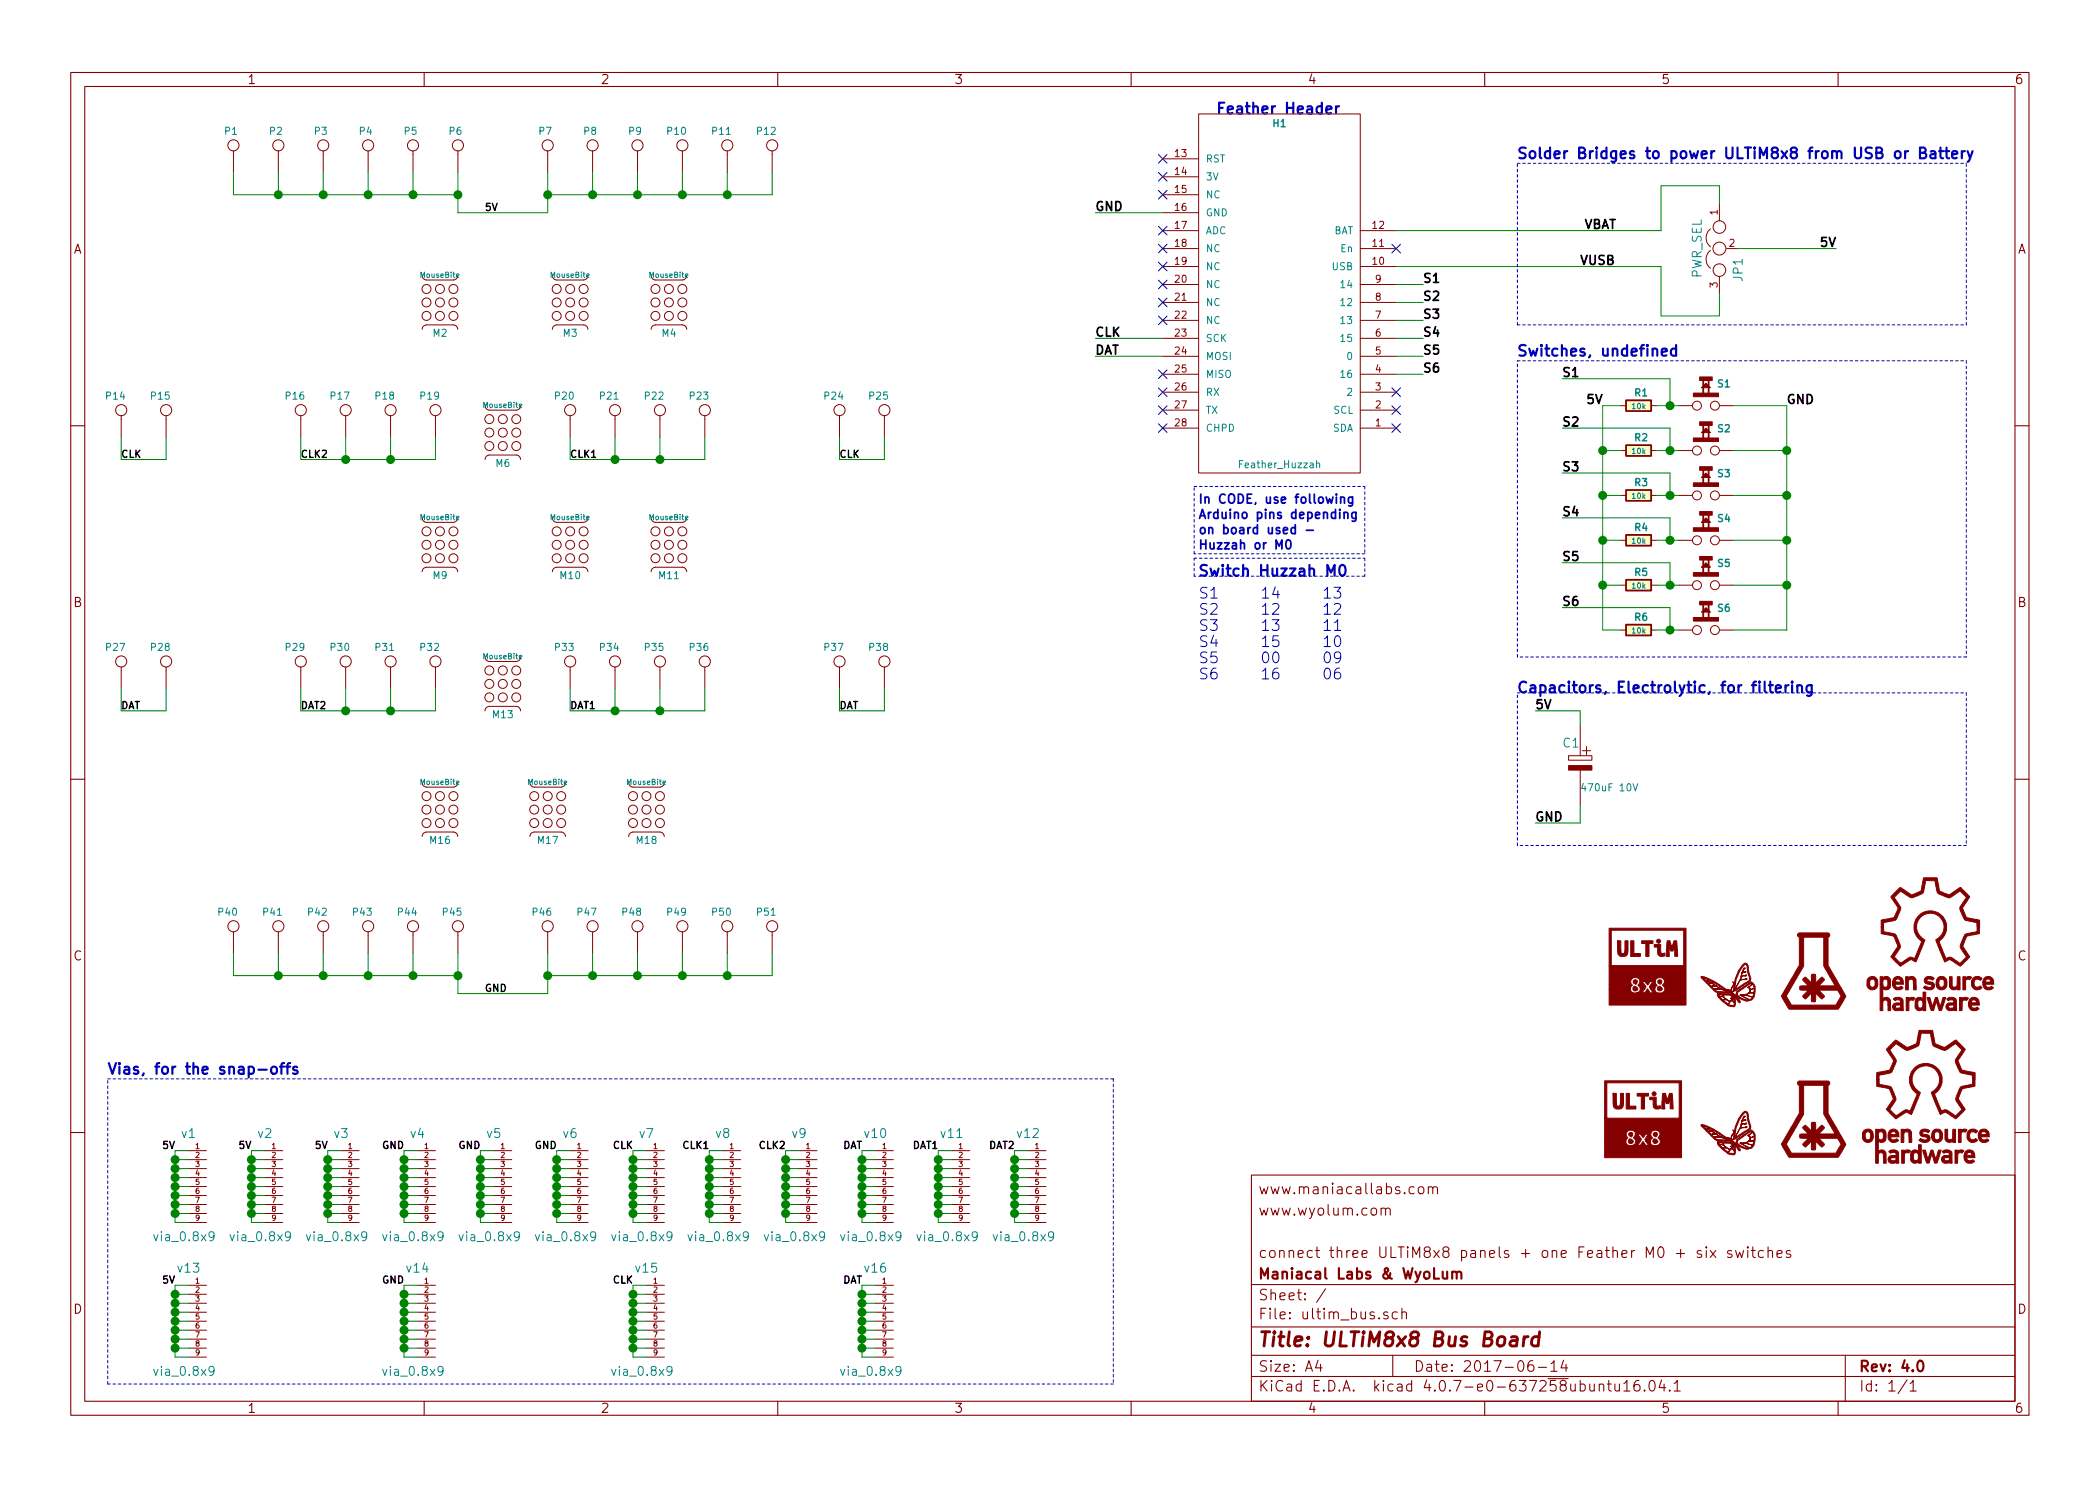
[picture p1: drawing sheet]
<svg xmlns="http://www.w3.org/2000/svg" width="297mm" height="210mm" viewBox="0 0 297 210" stroke-linecap="round" stroke-linejoin="round" font-family="sans-serif">
<defs><g id="words">
<text font-size="2.8" fill="#840000" x="178" y="190.5">Title: ULTiM8x8 Bus Board</text>
<g font-size="2.1" fill="#0000c2">
<text x="172.1" y="16.1">Feather Header</text>
<text x="214.6" y="22.5">Solder Bridges to power ULTiM8x8 from USB or Battery</text>
<text x="214.6" y="50.4">Switches, undefined</text>
<text x="169.5" y="81.5">Switch Huzzah M0</text>
<text x="169.5" y="84.7">S1</text>
<text x="169.5" y="87">S2</text>
<text x="169.5" y="89.3">S3</text>
<text x="180.4" y="84.7">13</text>
<text x="169.5" y="91.6">S4</text>
<text x="169.5" y="93.8">S5</text>
<text x="169.5" y="96.1">S6</text>
<text x="214.6" y="98">Capacitors, Electrolytic, for filtering</text>
<text x="15.2" y="152">Vias, for the snap-offs</text>
</g>
<g font-size="2.1" fill="#840000">
<text x="223.8" y="106.9">+</text>
<text x="178" y="172">www.wyolum.com</text>
<text x="178" y="169">www.maniacallabs.com</text>
<text x="178" y="178">connect three ULTiM8x8 panels + one Feather M0 + six switches</text>
<text x="178" y="184">Sheet: /</text>
<text x="178" y="181">Maniacal Labs &amp; WyoLum</text>
<text x="178" y="186.7">File: ultim_bus.sch</text>
<text x="178" y="196.9">KiCad E.D.A. kicad 4.0.7-e0-637258ubuntu16.04.1</text>
<text x="178" y="194.1">Size: A4</text>
<text x="200" y="194.1">Date: 2017-06-14</text>
<text x="263" y="194.1">Rev: 4.0</text>
<text x="263" y="196.9">Id: 1/1</text>
</g>
<g font-size="1.8" fill="#840000">
<text x="35" y="11.9">1</text>
<text x="85" y="11.9">2</text>
<text x="135" y="11.9">3</text>
<text x="185" y="11.9">4</text>
<text x="235" y="11.9">5</text>
<text x="285" y="11.9">6</text>
<text x="10.4" y="35.9">A</text>
<text x="285.4" y="35.9">A</text>
<text x="10.4" y="85.9">B</text>
<text x="285.4" y="85.9">B</text>
<text x="10.4" y="135.9">C</text>
<text x="285.4" y="135.9">C</text>
<text x="10.4" y="185.9">D</text>
<text x="285.4" y="185.9">D</text>
<text x="35" y="199.9">1</text>
<text x="85" y="199.9">2</text>
<text x="135" y="199.9">3</text>
<text x="185" y="199.9">4</text>
<text x="235" y="199.9">5</text>
<text x="285" y="199.9">6</text>
</g>
<g font-size="1.8">
<text x="154.9" y="29.8">GND</text>
<text x="224.2" y="32.4">VBAT</text>
<text x="257.6" y="34.9">5V</text>
<text x="201.3" y="40">S1</text>
<text x="223.5" y="37.5">VUSB</text>
<text x="154.9" y="47.6">CLK</text>
<text x="201.3" y="42.5">S2</text>
<text x="201.3" y="45.1">S3</text>
<text x="201.3" y="47.6">S4</text>
<text x="154.9" y="50.2">DAT</text>
<text x="201.3" y="50.2">S5</text>
<text x="201.3" y="52.7">S6</text>
<text x="221" y="53.3">S1</text>
<text x="224.5" y="57.1">5V</text>
<text x="252.7" y="57.1">GND</text>
<text x="221" y="60.3">S2</text>
<text x="221" y="66.7">S3</text>
<text x="221" y="73">S4</text>
<text x="221" y="79.4">S5</text>
<text x="221" y="85.7">S6</text>
<text x="217.2" y="100.3">5V</text>
<text x="217.2" y="116.2">GND</text>
</g>
<g font-size="1.8" fill="#008484">
<text x="240.7" y="39.4" transform="rotate(-90 240.7 39.4)">PWR_SEL</text>
<text x="246.5" y="39.7" transform="rotate(-90 246.5 39.7)">JP1</text>
<text x="221.1" y="105.8">C1</text>
<text x="25.7" y="161">v1</text>
<text x="36.5" y="161">v2</text>
<text x="47.3" y="161">v3</text>
<text x="58.1" y="161">v4</text>
<text x="68.9" y="161">v5</text>
<text x="79.7" y="161">v6</text>
<text x="90.5" y="161">v7</text>
<text x="101.3" y="161">v8</text>
<text x="112.1" y="161">v9</text>
<text x="122.4" y="161">v10</text>
<text x="133.1" y="161">v11</text>
<text x="143.9" y="161">v12</text>
<text x="22.1" y="175.6">via_0.8x9</text>
<text x="32.9" y="175.6">via_0.8x9</text>
<text x="43.7" y="175.6">via_0.8x9</text>
<text x="54.5" y="175.6">via_0.8x9</text>
<text x="65.3" y="175.6">via_0.8x9</text>
<text x="76.1" y="175.6">via_0.8x9</text>
<text x="86.9" y="175.6">via_0.8x9</text>
<text x="97.7" y="175.6">via_0.8x9</text>
<text x="108.5" y="175.6">via_0.8x9</text>
<text x="119.3" y="175.6">via_0.8x9</text>
<text x="130" y="175.6">via_0.8x9</text>
<text x="140.8" y="175.6">via_0.8x9</text>
<text x="25.2" y="180.1">v13</text>
<text x="57.6" y="180.1">v14</text>
<text x="90" y="180.1">v15</text>
<text x="122.4" y="180.1">v16</text>
<text x="22.1" y="194.7">via_0.8x9</text>
<text x="54.5" y="194.7">via_0.8x9</text>
<text x="86.9" y="194.7">via_0.8x9</text>
<text x="119.3" y="194.7">via_0.8x9</text>
</g>
<g font-size="1.8" fill="#0000c2">
<text x="169.5" y="71.2">In CODE, use following</text>
<text x="169.5" y="73.4">Arduino pins depending</text>
<text x="169.5" y="75.6">on board used -</text>
<text x="169.5" y="77.7">Huzzah or M0</text>
</g>
<g font-size="1.4" fill="#008484">
<text x="180.1" y="18">H1</text>
<text x="31.8" y="19.1">P1</text>
<text x="38.2" y="19.1">P2</text>
<text x="44.5" y="19.1">P3</text>
<text x="50.9" y="19.1">P4</text>
<text x="57.2" y="19.1">P5</text>
<text x="63.6" y="19.1">P6</text>
<text x="76.3" y="19.1">P7</text>
<text x="82.6" y="19.1">P8</text>
<text x="89" y="19.1">P9</text>
<text x="94.4" y="19.1">P10</text>
<text x="100.8" y="19.1">P11</text>
<text x="107.1" y="19.1">P12</text>
<text x="170.6" y="23">RST</text>
<text x="170.6" y="25.5">3V</text>
<text x="170.6" y="28.1">NC</text>
<text x="170.6" y="30.6">GND</text>
<text x="170.6" y="33.1">ADC</text>
<text x="170.6" y="35.7">NC</text>
<text x="188.5" y="33.1">BAT</text>
<text x="189.6" y="35.7">En</text>
<text x="170.6" y="40.8">NC</text>
<text x="170.6" y="38.2">NC</text>
<text x="188.4" y="38.2">USB</text>
<text x="189.8" y="40.8">14</text>
<text x="61.3" y="47.6">M2</text>
<text x="79.7" y="47.6">M3</text>
<text x="93.6" y="47.6">M4</text>
<text x="170.6" y="43.3">NC</text>
<text x="170.6" y="45.8">NC</text>
<text x="189.8" y="45.8">13</text>
<text x="189.8" y="43.3">12</text>
<text x="170.6" y="48.4">SCK</text>
<text x="170.6" y="50.9">MOSI</text>
<text x="170.6" y="53.5">MISO</text>
<text x="189.8" y="53.5">16</text>
<text x="189.8" y="48.4">15</text>
<text x="190.6" y="50.9">0</text>
<text x="15.1" y="56.5">P14</text>
<text x="21.4" y="56.5">P15</text>
<text x="40.5" y="56.5">P16</text>
<text x="46.8" y="56.5">P17</text>
<text x="53.2" y="56.5">P18</text>
<text x="59.5" y="56.5">P19</text>
<text x="78.6" y="56.5">P20</text>
<text x="84.9" y="56.5">P21</text>
<text x="91.3" y="56.5">P22</text>
<text x="97.6" y="56.5">P23</text>
<text x="116.7" y="56.5">P24</text>
<text x="123" y="56.5">P25</text>
<text x="170.6" y="56">RX</text>
<text x="170.6" y="58.5">TX</text>
<text x="188.6" y="58.5">SCL</text>
<text x="190.6" y="56">2</text>
<text x="231.2" y="56.1">R1</text>
<text x="243" y="54.8">S1</text>
<text x="170.6" y="61.1">CHPD</text>
<text x="188.4" y="61.1">SDA</text>
<text x="231.2" y="62.4">R2</text>
<text x="243" y="61.2">S2</text>
<text x="70.2" y="66.1">M6</text>
<text x="175.6" y="66.2">Feather_Huzzah</text>
<text x="231.2" y="68.8">R3</text>
<text x="243" y="67.5">S3</text>
<text x="231.2" y="75.1">R4</text>
<text x="243" y="73.9">S4</text>
<text x="61.3" y="81.9">M9</text>
<text x="79.3" y="81.9">M10</text>
<text x="93.2" y="81.9">M11</text>
<text x="231.2" y="81.5">R5</text>
<text x="243" y="80.2">S5</text>
<text x="231.2" y="87.8">R6</text>
<text x="243" y="86.6">S6</text>
<text x="15.1" y="92.1">P27</text>
<text x="21.4" y="92.1">P28</text>
<text x="40.5" y="92.1">P29</text>
<text x="46.8" y="92.1">P30</text>
<text x="53.2" y="92.1">P31</text>
<text x="59.5" y="92.1">P32</text>
<text x="78.6" y="92.1">P33</text>
<text x="84.9" y="92.1">P34</text>
<text x="91.3" y="92.1">P35</text>
<text x="97.6" y="92.1">P36</text>
<text x="116.7" y="92.1">P37</text>
<text x="123" y="92.1">P38</text>
<text x="69.7" y="101.6">M13</text>
<text x="224.1" y="112">470uF 10V</text>
<text x="60.9" y="119.4">M16</text>
<text x="76.1" y="119.4">M17</text>
<text x="90.1" y="119.4">M18</text>
<text x="30.9" y="129.6">P40</text>
<text x="37.3" y="129.6">P41</text>
<text x="43.6" y="129.6">P42</text>
<text x="50" y="129.6">P43</text>
<text x="56.3" y="129.6">P44</text>
<text x="62.7" y="129.6">P45</text>
<text x="75.4" y="129.6">P46</text>
<text x="81.7" y="129.6">P47</text>
<text x="88.1" y="129.6">P48</text>
<text x="94.4" y="129.6">P49</text>
<text x="100.8" y="129.6">P50</text>
<text x="107.1" y="129.6">P51</text>
</g>
<g font-size="1.4" fill="#840000">
<text x="166.2" y="22.2">13</text>
<text x="166.2" y="24.8">14</text>
<text x="166.2" y="27.3">15</text>
<text x="166.2" y="29.8">16</text>
<text x="166.2" y="32.4">17</text>
<text x="166.2" y="34.9">18</text>
<text x="194.2" y="34.9">11</text>
<text x="194.2" y="32.4">12</text>
<text x="243" y="30.4" transform="rotate(-90 243 30.4)">1</text>
<text x="244.6" y="34.9">2</text>
<text x="166.2" y="40">20</text>
<text x="166.2" y="37.5">19</text>
<text x="194.2" y="37.5">10</text>
<text x="194.6" y="40">9</text>
<text x="243" y="40.7" transform="rotate(-90 243 40.7)">3</text>
<text x="166.2" y="42.5">21</text>
<text x="166.2" y="45.1">22</text>
<text x="166.2" y="47.6">23</text>
<text x="194.6" y="47.6">6</text>
<text x="194.6" y="45.1">7</text>
<text x="194.6" y="42.5">8</text>
<text x="166.2" y="50.2">24</text>
<text x="166.2" y="52.7">25</text>
<text x="194.6" y="52.7">4</text>
<text x="194.6" y="50.2">5</text>
<text x="166.2" y="55.2">26</text>
<text x="166.2" y="57.8">27</text>
<text x="194.6" y="57.8">2</text>
<text x="194.6" y="55.2">3</text>
<text x="166.2" y="60.3">28</text>
<text x="194.6" y="60.3">1</text>
</g>
<g font-size="1.4">
<text x="68.6" y="29.8">5V</text>
<text x="17.1" y="64.8">CLK</text>
<text x="42.5" y="64.8">CLK2</text>
<text x="80.6" y="64.8">CLK1</text>
<text x="118.7" y="64.8">CLK</text>
<text x="17.1" y="100.3">DAT</text>
<text x="42.5" y="100.3">DAT2</text>
<text x="80.6" y="100.3">DAT1</text>
<text x="118.7" y="100.3">DAT</text>
<text x="68.6" y="140.3">GND</text>
<text x="23" y="162.6">5V</text>
<text x="33.8" y="162.6">5V</text>
<text x="44.6" y="162.6">5V</text>
<text x="54" y="162.6">GND</text>
<text x="64.8" y="162.6">GND</text>
<text x="75.6" y="162.6">GND</text>
<text x="86.6" y="162.6">CLK</text>
<text x="96.6" y="162.6">CLK1</text>
<text x="107.4" y="162.6">CLK2</text>
<text x="119" y="162.6">DAT</text>
<text x="129" y="162.6">DAT1</text>
<text x="139.8" y="162.6">DAT2</text>
<text x="23" y="181.6">5V</text>
<text x="54" y="181.6">GND</text>
<text x="86.6" y="181.6">CLK</text>
<text x="119" y="181.6">DAT</text>
</g>
<g font-size="1.1" fill="#008484">
<text x="59.5" y="39.3">MouseBite</text>
<text x="78" y="39.3">MouseBite</text>
<text x="91.9" y="39.3">MouseBite</text>
<text x="68.4" y="57.7">MouseBite</text>
<text x="230.9" y="57.9">10k</text>
<text x="230.9" y="64.2">10k</text>
<text x="230.9" y="70.6">10k</text>
<text x="59.5" y="73.6">MouseBite</text>
<text x="78" y="73.6">MouseBite</text>
<text x="91.9" y="73.6">MouseBite</text>
<text x="230.9" y="76.9">10k</text>
<text x="230.9" y="83.3">10k</text>
<text x="230.9" y="89.6">10k</text>
<text x="68.4" y="93.3">MouseBite</text>
<text x="59.5" y="111">MouseBite</text>
<text x="74.8" y="111">MouseBite</text>
<text x="88.7" y="111">MouseBite</text>
</g>
<g font-size="1.1" fill="#840000">
<text x="27.7" y="162.6">1</text>
<text x="27.7" y="163.8">2</text>
<text x="27.7" y="165.1">3</text>
<text x="27.7" y="166.4">4</text>
<text x="27.7" y="167.6">5</text>
<text x="38.5" y="162.6">1</text>
<text x="38.5" y="163.8">2</text>
<text x="38.5" y="165.1">3</text>
<text x="38.5" y="166.4">4</text>
<text x="38.5" y="167.6">5</text>
<text x="49.3" y="162.6">1</text>
<text x="49.3" y="163.8">2</text>
<text x="49.3" y="165.1">3</text>
<text x="49.3" y="166.4">4</text>
<text x="49.3" y="167.6">5</text>
<text x="60" y="162.6">1</text>
<text x="60" y="163.8">2</text>
<text x="60" y="165.1">3</text>
<text x="60" y="166.4">4</text>
<text x="60" y="167.6">5</text>
<text x="70.8" y="162.6">1</text>
<text x="70.8" y="163.8">2</text>
<text x="70.8" y="165.1">3</text>
<text x="70.8" y="166.4">4</text>
<text x="70.8" y="167.6">5</text>
<text x="81.6" y="162.6">1</text>
<text x="81.6" y="163.8">2</text>
<text x="81.6" y="165.1">3</text>
<text x="81.6" y="166.4">4</text>
<text x="81.6" y="167.6">5</text>
<text x="92.4" y="162.6">1</text>
<text x="92.4" y="163.8">2</text>
<text x="92.4" y="165.1">3</text>
<text x="92.4" y="166.4">4</text>
<text x="92.4" y="167.6">5</text>
<text x="103.2" y="162.6">1</text>
<text x="103.2" y="163.8">2</text>
<text x="103.2" y="165.1">3</text>
<text x="103.2" y="166.4">4</text>
<text x="103.2" y="167.6">5</text>
<text x="114" y="162.6">1</text>
<text x="114" y="163.8">2</text>
<text x="114" y="165.1">3</text>
<text x="114" y="166.4">4</text>
<text x="114" y="167.6">5</text>
<text x="124.8" y="162.6">1</text>
<text x="124.8" y="163.8">2</text>
<text x="124.8" y="165.1">3</text>
<text x="124.8" y="166.4">4</text>
<text x="124.8" y="167.6">5</text>
<text x="135.6" y="162.6">1</text>
<text x="135.6" y="163.8">2</text>
<text x="135.6" y="165.1">3</text>
<text x="135.6" y="166.4">4</text>
<text x="135.6" y="167.6">5</text>
<text x="146.4" y="162.6">1</text>
<text x="146.4" y="163.8">2</text>
<text x="146.4" y="165.1">3</text>
<text x="146.4" y="166.4">4</text>
<text x="146.4" y="167.6">5</text>
<text x="27.7" y="168.9">6</text>
<text x="27.7" y="170.2">7</text>
<text x="27.7" y="171.4">8</text>
<text x="27.7" y="172.7">9</text>
<text x="38.5" y="168.9">6</text>
<text x="38.5" y="170.2">7</text>
<text x="38.5" y="171.4">8</text>
<text x="38.5" y="172.7">9</text>
<text x="49.3" y="168.9">6</text>
<text x="49.3" y="170.2">7</text>
<text x="49.3" y="171.4">8</text>
<text x="49.3" y="172.7">9</text>
<text x="60" y="168.9">6</text>
<text x="60" y="170.2">7</text>
<text x="60" y="171.4">8</text>
<text x="60" y="172.7">9</text>
<text x="70.8" y="168.9">6</text>
<text x="70.8" y="170.2">7</text>
<text x="70.8" y="171.4">8</text>
<text x="70.8" y="172.7">9</text>
<text x="81.6" y="168.9">6</text>
<text x="81.6" y="170.2">7</text>
<text x="81.6" y="171.4">8</text>
<text x="81.6" y="172.7">9</text>
<text x="92.4" y="168.9">6</text>
<text x="92.4" y="170.2">7</text>
<text x="92.4" y="171.4">8</text>
<text x="92.4" y="172.7">9</text>
<text x="103.2" y="168.9">6</text>
<text x="103.2" y="170.2">7</text>
<text x="103.2" y="171.4">8</text>
<text x="103.2" y="172.7">9</text>
<text x="114" y="168.9">6</text>
<text x="114" y="170.2">7</text>
<text x="114" y="171.4">8</text>
<text x="114" y="172.7">9</text>
<text x="124.8" y="168.9">6</text>
<text x="124.8" y="170.2">7</text>
<text x="124.8" y="171.4">8</text>
<text x="124.8" y="172.7">9</text>
<text x="135.6" y="168.9">6</text>
<text x="135.6" y="170.2">7</text>
<text x="135.6" y="171.4">8</text>
<text x="135.6" y="172.7">9</text>
<text x="146.4" y="168.9">6</text>
<text x="146.4" y="170.2">7</text>
<text x="146.4" y="171.4">8</text>
<text x="146.4" y="172.7">9</text>
<text x="27.7" y="181.6">1</text>
<text x="27.7" y="182.9">2</text>
<text x="27.7" y="184.1">3</text>
<text x="27.7" y="185.4">4</text>
<text x="60" y="181.6">1</text>
<text x="60" y="182.9">2</text>
<text x="60" y="184.1">3</text>
<text x="60" y="185.4">4</text>
<text x="92.4" y="181.6">1</text>
<text x="92.4" y="182.9">2</text>
<text x="92.4" y="184.1">3</text>
<text x="92.4" y="185.4">4</text>
<text x="124.8" y="181.6">1</text>
<text x="124.8" y="182.9">2</text>
<text x="124.8" y="184.1">3</text>
<text x="124.8" y="185.4">4</text>
<text x="27.7" y="186.7">5</text>
<text x="27.7" y="188">6</text>
<text x="27.7" y="189.2">7</text>
<text x="27.7" y="190.5">8</text>
<text x="27.7" y="191.8">9</text>
<text x="60" y="186.7">5</text>
<text x="60" y="188">6</text>
<text x="60" y="189.2">7</text>
<text x="60" y="190.5">8</text>
<text x="60" y="191.8">9</text>
<text x="92.4" y="186.7">5</text>
<text x="92.4" y="188">6</text>
<text x="92.4" y="189.2">7</text>
<text x="92.4" y="190.5">8</text>
<text x="92.4" y="191.8">9</text>
<text x="124.8" y="186.7">5</text>
<text x="124.8" y="188">6</text>
<text x="124.8" y="189.2">7</text>
<text x="124.8" y="190.5">8</text>
<text x="124.8" y="191.8">9</text>
</g>
</g></defs>
<g fill="none" stroke="#840000" stroke-width=".15">
<path d="M10 10.3h277v189.9h-277zM12 12.2h273v186.1h-273zM60 10.3v1.9M110 10.3v1.9M160 10.3v1.9M210 10.3v1.9M260 10.3v1.9M10 60.2h2M285 60.2h2M10 110.3h2M285 110.3h2M10 160.2h2"/>
<path d="M177 166.3h108v32h-108zM195.4 171.1a.38 .38 0 0 1 .6 0v.8M195.4 170.9v1M196 171.1a.36 .36 0 0 1 .3-.2 .36 .36 0 0 1 .3 .2v.8M200.7 168a.41 .41 0 0 1 .7 .2v.4a.41 .41 0 0 1-.4 .3 .41 .41 0 0 1-.4-.3zM202 168a.38 .38 0 0 1 .7 .1v.8M202 167.9v1M202.7 168.1a.36 .36 0 0 1 .3-.2 .36 .36 0 0 1 .3 .2v.8M240.6 177a.37 .37 0 0 0-.5 .1v.1a.54 .54 0 0 0 .5 .3l.1 .1-.1 .2-.1 .1-.4-.1M241.4 176.4l-.1 .1 .1 .1v-.1v-.1v.2M241.4 176.9v1M241.9 176.9l.8 1"/>
<path d="M242.7 176.9l-.8 1M244.9 177a.37 .37 0 0 0-.6 .1v.1a.54 .54 0 0 0 .6 .3l.1 .1-.1 .2-.1 .1-.5-.1M245.5 176.9l.3 1 .3-.7 .3 .7 .2-1M247.2 176.4l-.1 .1 .1 .1 .1-.1-.1-.1v.2M247.2 176.9v1M247.7 176.9h.6M247.9 176.4v1.3l.2 .2h.2M249.4 177l-.4-.1-.3 .3 .1 .6 .2 .1 .4-.1M250.1 177.1a.38 .38 0 0 1 .6 0v.8M250.1 176.4v1.5M251.4 177.4l.7-.1-.1-.3-.4-.1-.2 .2v.7l.2 .1 .4-.1M253.2 177a.37 .37 0 0 0-.5 .1v.1a.54 .54 0 0 0 .5 .3l.1 .1-.1 .2-.1 .1-.4-.1"/>
<path d="M285 160.2h2M60 198.3v1.9M110 198.3v1.9M160 198.3v1.9M177 194.8h108M177 191.8h108M177 187.8h108M177 181.8h108M186.4 192.5l-.3 1h.9M186.8 193v1M187.5 182.3l-1.3 2M196.3 185.7a.37 .37 0 0 0-.6 .1v.1a.54 .54 0 0 0 .6 .3l.1 .1-.1 .2-.2 .1-.4-.1"/>
<path d="M197 191.8v3M197.6 185.7l-.4-.1-.3 .3 .1 .6 .2 .1 .4-.1M198.3 185.7a.38 .38 0 0 1 .6 .1v.8M198.3 185.1v1.5M210 198.3v1.9M216.8 192.5a.59 .59 0 0 0-.7 .7l.1 .7 .2 .1h.3l.2-.1 .1-.5-.2-.2-.4-.1-.3 .3M217.6 193.5h1.1M219.4 193l.4-.5v1.5M219.4 194h.8M221.2 192.5l-.4 1h.9M221.5 193v1M226.2 196a.38 .38 0 0 1 .6 0v.8"/>
<path d="M226.2 195.8v1M227.4 195.8h.5M227.6 195.3v1.3l.2 .2h.1M228.4 195.8l.1 .9a.4 .4 0 0 0 .6 0M229.1 195.8v1M229.7 195.8l.4-.5v1.5M229.7 196.8h.9M231.8 195.3a.59 .59 0 0 0-.7 .7l.1 .7 .2 .1h.3l.2-.1 .1-.5-.2-.2-.4-.1-.3 .3M232.6 196.7h.1l-.1 .1-.1-.1h.1v.1M233.4 195.5a.35 .35 0 0 1 .4-.2 .35 .35 0 0 1 .2 .3 .77 .77 0 0 1-.4 1.2 .9 .9 0 0 1-.2-1.3zM235 195.2l-.3 1.1h.9M235.4 195.8v1"/>
<path d="M236.2 196.7v.1l-.1-.1h.1v.1M236.8 195.8l.4-.5v1.5M236.8 196.8h.9M260 198.3v1.9M261 191.8v6.5M269.7 195.2l-1.2 2M270.2 195.8l.4-.5v1.5M270.2 196.8h.8"/>
</g>
<path d="M204.1 179.9v.9a.4 .4 0 0 0 .6 0M204.7 179.9v1M205.4 179.9v1M205.4 180.1a.38 .38 0 0 1 .6 0v.8M206 180.1a.36 .36 0 0 1 .4-.2 .36 .36 0 0 1 .3 .2v.8M271.3 192.7a.35 .35 0 0 1 .4-.2 .35 .35 0 0 1 .3 .3 .77 .77 0 0 1-.4 1.2 .9 .9 0 0 1-.3-1.3z" fill="none" stroke="#840000" stroke-width=".3"/>
<path d="M215.6 189.1l-.2 1.3M216.2 189.1a.54 .54 0 0 0-.7 .4M217.7 189.2a.7 .7 0 0 0-1 .3l-.1 .6 .1 .2 .3 .1 .6-.1M217.8 188.4l-.2 2" fill="none" stroke="#840000" stroke-width=".41"/>
<g fill="none" stroke="#840000" stroke-width=".14">
<path d="M169.5 16.1h22.9v50.8h-22.9zM33 21.3v3.1M39.4 21.3v3.1M45.7 21.3v3.1M52.1 21.3v3.1M58.4 21.3v3.1M60.3 39.6h3.8M64.8 21.3v3.1M77.5 21.3v3.1M78.7 39.6h3.8M83.8 21.3v3.1M90.2 21.3v3.1"/>
<path d="M92.7 39.6h3.8M96.5 21.3v3.1M102.9 21.3v3.1M109.2 21.3v3.1M164.5 37.7h5M164.5 35.2h5M164.5 32.6h5M164.5 22.5h5M164.5 25h5M164.5 27.6h5M164.5 30.1h5M192.4 37.7h5.1"/>
<path d="M192.4 35.2h5.1M192.4 32.6h5.1M241.9 32.4a1.63 1.63 0 0 0 0 2.5M241.9 35.4a1.63 1.63 0 0 0 0 2.6M243.2 28.8v2.4M243.2 39.1v2.4M17.1 58.8v3M23.5 58.8v3M42.5 58.8v3M48.9 58.8v3M55.2 58.8v3M59.7 46.6a.65 .65 0 0 1 .6-.6h3.8a.61 .61 0 0 1 .6 .6"/>
<path d="M61.6 58.8v3M69.2 58h3.8M78.1 46.6a.65 .65 0 0 1 .6-.6h3.8a.61 .61 0 0 1 .7 .6M80.6 58.8v3M87 58.8v3M92.1 46.6a.65 .65 0 0 1 .6-.6h3.8a.61 .61 0 0 1 .6 .6M93.3 58.8v3M99.7 58.8v3M118.7 58.8v3M125.1 58.8v3M164.5 58h5M164.5 55.5h5"/>
<path d="M164.5 53h5M164.5 50.4h5M164.5 47.9h5M164.5 45.3h5M164.5 42.8h5M164.5 40.3h5M192.4 58h5.1M192.4 55.5h5.1M192.4 53h5.1M192.4 50.4h5.1M192.4 47.9h5.1M192.4 45.3h5.1"/>
<path d="M192.4 42.8h5.1M192.4 40.3h5.1M229.2 57.4h.8M233.6 57.4h.7M237.5 57.4h1.9M243.2 57.4h1.9M60.3 73.9h3.8M68.6 65a.65 .65 0 0 1 .6-.6h3.8a.61 .61 0 0 1 .6 .6M78.7 73.9h3.8M92.7 73.9h3.8M164.5 60.6h5M192.4 60.6h5.1"/>
<path d="M229.2 63.7h.8M229.2 70.1h.8M229.2 76.4h.8M233.6 63.7h.7M233.6 70.1h.7M233.6 76.4h.7M237.5 63.7h1.9M237.5 70.1h1.9M237.5 76.4h1.9M243.2 63.7h1.9M243.2 70.1h1.9M243.2 76.4h1.9"/>
<path d="M17.1 94.4v3M23.5 94.4v3M42.5 94.4v3M48.9 94.4v3M55.2 94.4v3M59.7 80.9a.65 .65 0 0 1 .6-.6h3.8a.61 .61 0 0 1 .6 .6M61.6 94.4v3M69.2 93.6h3.8M78.1 80.9a.65 .65 0 0 1 .6-.6h3.8a.61 .61 0 0 1 .7 .6M80.6 94.4v3M87 94.4v3M92.1 80.9a.65 .65 0 0 1 .6-.6h3.8a.61 .61 0 0 1 .6 .6"/>
<path d="M93.3 94.4v3M99.7 94.4v3M118.7 94.4v3M125.1 94.4v3M229.2 82.8h.8M229.2 89.1h.8M233.6 82.8h.7M233.6 89.1h.7M237.5 82.8h1.9M237.5 89.1h1.9M243.2 82.8h1.9M243.2 89.1h1.9"/>
<path d="M59.7 118.4a.65 .65 0 0 1 .6-.7h3.8a.61 .61 0 0 1 .6 .7M60.3 111.4h3.8M68.6 100.6a.65 .65 0 0 1 .6-.7h3.8a.61 .61 0 0 1 .6 .7M75 118.4a.65 .65 0 0 1 .6-.7h3.8a.61 .61 0 0 1 .6 .7M75.6 111.4h3.8M88.9 118.4a.65 .65 0 0 1 .6-.7h3.8a.61 .61 0 0 1 .7 .7M89.5 111.4h3.8M221.9 106.9h3.3v.7h-3.3zM223.5 102.5v4.4M223.5 108.8v5.1M33 131.8v3.1M39.4 131.8v3.1"/>
<path d="M45.7 131.8v3.1M52.1 131.8v3.1M58.4 131.8v3.1M64.8 131.8v3.1M77.5 131.8v3.1M83.8 131.8v3.1M90.2 131.8v3.1M96.5 131.8v3.1M102.9 131.8v3.1M109.2 131.8v3.1M26.7 162.8h2.5M26.7 164.1h2.5"/>
<path d="M26.7 165.3h2.5M26.7 166.6h2.5M26.7 167.9h2.5M26.7 169.2h2.5M26.7 170.4h2.5M26.7 171.7h2.5M26.7 173h2.5M37.5 162.8h2.5M37.5 164.1h2.5M37.5 165.3h2.5M37.5 166.6h2.5M37.5 167.9h2.5"/>
<path d="M37.5 169.2h2.5M37.5 170.4h2.5M37.5 171.7h2.5M37.5 173h2.5M48.3 162.8h2.5M48.3 164.1h2.5M48.3 165.3h2.5M48.3 166.6h2.5M48.3 167.9h2.5M48.3 169.2h2.5M48.3 170.4h2.5M48.3 171.7h2.5"/>
<path d="M48.3 173h2.5M59.1 162.8h2.5M59.1 164.1h2.5M59.1 165.3h2.5M59.1 166.6h2.5M59.1 167.9h2.5M59.1 169.2h2.5M59.1 170.4h2.5M59.1 171.7h2.5M59.1 173h2.5M69.8 162.8h2.6M69.8 164.1h2.6"/>
<path d="M69.8 165.3h2.6M69.8 166.6h2.6M69.8 167.9h2.6M69.8 169.2h2.6M69.8 170.4h2.6M69.8 171.7h2.6M69.8 173h2.6M80.6 162.8h2.6M80.6 164.1h2.6M80.6 165.3h2.6M80.6 166.6h2.6M80.6 167.9h2.6"/>
<path d="M80.6 169.2h2.6M80.6 170.4h2.6M80.6 171.7h2.6M80.6 173h2.6M91.4 162.8h2.6M91.4 164.1h2.6M91.4 165.3h2.6M91.4 166.6h2.6M91.4 167.9h2.6M91.4 169.2h2.6M91.4 170.4h2.6M91.4 171.7h2.6"/>
<path d="M91.4 173h2.6M102.2 162.8h2.6M102.2 164.1h2.6M102.2 165.3h2.6M102.2 166.6h2.6M102.2 167.9h2.6M102.2 169.2h2.6M102.2 170.4h2.6M102.2 171.7h2.6M102.2 173h2.6M113 162.8h2.6M113 164.1h2.6"/>
<path d="M113 165.3h2.6M113 166.6h2.6M113 167.9h2.6M113 169.2h2.6M113 170.4h2.6M113 171.7h2.6M113 173h2.6M123.8 162.8h2.6M123.8 164.1h2.6M123.8 165.3h2.6M123.8 166.6h2.6M123.8 167.9h2.6"/>
<path d="M123.8 169.2h2.6M123.8 170.4h2.6M123.8 171.7h2.6M123.8 173h2.6M134.6 162.8h2.6M134.6 164.1h2.6M134.6 165.3h2.6M134.6 166.6h2.6M134.6 167.9h2.6M134.6 169.2h2.6M134.6 170.4h2.6M134.6 171.7h2.6"/>
<path d="M134.6 173h2.6M145.4 162.8h2.6M145.4 164.1h2.6M145.4 165.3h2.6M145.4 166.6h2.6M145.4 167.9h2.6M145.4 169.2h2.6M145.4 170.4h2.6M145.4 171.7h2.6M145.4 173h2.6M26.7 181.9h2.5M26.7 183.1h2.5"/>
<path d="M26.7 184.4h2.5M26.7 185.7h2.5M26.7 186.9h2.5M26.7 188.2h2.5M26.7 189.5h2.5M26.7 190.7h2.5M26.7 192h2.5M59.1 181.9h2.5M59.1 183.1h2.5M59.1 184.4h2.5M59.1 185.7h2.5M59.1 186.9h2.5"/>
<path d="M59.1 188.2h2.5M59.1 189.5h2.5M59.1 190.7h2.5M59.1 192h2.5M91.4 181.9h2.6M91.4 183.1h2.6M91.4 184.4h2.6M91.4 185.7h2.6M91.4 186.9h2.6M91.4 188.2h2.6M91.4 189.5h2.6M91.4 190.7h2.6"/>
<path d="M91.4 192h2.6M123.8 181.9h2.6M123.8 183.1h2.6M123.8 184.4h2.6M123.8 185.7h2.6M123.8 186.9h2.6M123.8 188.2h2.6M123.8 189.5h2.6M123.8 190.7h2.6M123.8 192h2.6"/>
<circle cx="33" cy="20.6" r=".79"/>
<circle cx="39.4" cy="20.6" r=".79"/>
<circle cx="45.7" cy="20.6" r=".79"/>
<circle cx="52.1" cy="20.6" r=".79"/>
<circle cx="58.4" cy="20.6" r=".79"/>
<circle cx="64.8" cy="20.6" r=".79"/>
<circle cx="77.5" cy="20.6" r=".79"/>
<circle cx="83.8" cy="20.6" r=".79"/>
<circle cx="90.2" cy="20.6" r=".79"/>
<circle cx="96.5" cy="20.6" r=".79"/>
<circle cx="102.9" cy="20.6" r=".79"/>
<circle cx="109.2" cy="20.6" r=".79"/>
<circle cx="243.2" cy="35.2" r=".91"/>
<circle cx="243.2" cy="38.2" r=".89"/>
<circle cx="243.2" cy="32.1" r=".89"/>
<circle cx="17.1" cy="58" r=".79"/>
<circle cx="23.5" cy="58" r=".79"/>
<circle cx="42.5" cy="58" r=".79"/>
<circle cx="48.9" cy="58" r=".79"/>
<circle cx="55.2" cy="58" r=".79"/>
<circle cx="60.3" cy="42.8" r=".63"/>
<circle cx="60.3" cy="40.9" r=".63"/>
<circle cx="60.3" cy="44.7" r=".63"/>
<circle cx="61.6" cy="58" r=".79"/>
<circle cx="62.2" cy="44.7" r=".63"/>
<circle cx="62.2" cy="40.9" r=".63"/>
<circle cx="62.2" cy="42.8" r=".63"/>
<circle cx="64.1" cy="42.8" r=".63"/>
<circle cx="64.1" cy="40.9" r=".63"/>
<circle cx="64.1" cy="44.7" r=".63"/>
<circle cx="69.2" cy="59.3" r=".63"/>
<circle cx="71.1" cy="59.3" r=".63"/>
<circle cx="73" cy="59.3" r=".63"/>
<circle cx="78.7" cy="42.8" r=".63"/>
<circle cx="78.7" cy="40.9" r=".63"/>
<circle cx="78.7" cy="44.7" r=".63"/>
<circle cx="80.6" cy="42.8" r=".63"/>
<circle cx="80.6" cy="44.7" r=".63"/>
<circle cx="80.6" cy="40.9" r=".63"/>
<circle cx="80.6" cy="58" r=".79"/>
<circle cx="82.5" cy="42.8" r=".63"/>
<circle cx="82.5" cy="44.7" r=".63"/>
<circle cx="82.5" cy="40.9" r=".63"/>
<circle cx="87" cy="58" r=".79"/>
<circle cx="92.7" cy="44.7" r=".63"/>
<circle cx="92.7" cy="40.9" r=".63"/>
<circle cx="92.7" cy="42.8" r=".63"/>
<circle cx="93.3" cy="58" r=".79"/>
<circle cx="94.6" cy="44.7" r=".63"/>
<circle cx="94.6" cy="42.8" r=".63"/>
<circle cx="94.6" cy="40.9" r=".63"/>
<circle cx="96.5" cy="44.7" r=".63"/>
<circle cx="96.5" cy="40.9" r=".63"/>
<circle cx="96.5" cy="42.8" r=".63"/>
<circle cx="99.7" cy="58" r=".79"/>
<circle cx="118.7" cy="58" r=".79"/>
<circle cx="125.1" cy="58" r=".79"/>
<circle cx="240" cy="57.4" r=".63"/>
<circle cx="242.6" cy="57.4" r=".63"/>
<circle cx="60.3" cy="79" r=".63"/>
<circle cx="60.3" cy="75.2" r=".63"/>
<circle cx="60.3" cy="77.1" r=".63"/>
<circle cx="62.2" cy="75.2" r=".63"/>
<circle cx="62.2" cy="77.1" r=".63"/>
<circle cx="62.2" cy="79" r=".63"/>
<circle cx="64.1" cy="79" r=".63"/>
<circle cx="64.1" cy="77.1" r=".63"/>
<circle cx="64.1" cy="75.2" r=".63"/>
<circle cx="69.2" cy="63.1" r=".63"/>
<circle cx="69.2" cy="61.2" r=".63"/>
<circle cx="71.1" cy="61.2" r=".63"/>
<circle cx="71.1" cy="63.1" r=".63"/>
<circle cx="73" cy="63.1" r=".63"/>
<circle cx="73" cy="61.2" r=".63"/>
<circle cx="78.7" cy="79" r=".63"/>
<circle cx="78.7" cy="77.1" r=".63"/>
<circle cx="78.7" cy="75.2" r=".63"/>
<circle cx="80.6" cy="77.1" r=".63"/>
<circle cx="80.6" cy="75.2" r=".63"/>
<circle cx="80.6" cy="79" r=".63"/>
<circle cx="82.5" cy="75.2" r=".63"/>
<circle cx="82.5" cy="77.1" r=".63"/>
<circle cx="82.5" cy="79" r=".63"/>
<circle cx="92.7" cy="77.1" r=".63"/>
<circle cx="92.7" cy="75.2" r=".63"/>
<circle cx="92.7" cy="79" r=".63"/>
<circle cx="94.6" cy="79" r=".63"/>
<circle cx="94.6" cy="77.1" r=".63"/>
<circle cx="94.6" cy="75.2" r=".63"/>
<circle cx="96.5" cy="79" r=".63"/>
<circle cx="96.5" cy="77.1" r=".63"/>
<circle cx="96.5" cy="75.2" r=".63"/>
<circle cx="240" cy="76.4" r=".63"/>
<circle cx="240" cy="70.1" r=".63"/>
<circle cx="240" cy="63.7" r=".63"/>
<circle cx="242.6" cy="63.7" r=".63"/>
<circle cx="242.6" cy="70.1" r=".63"/>
<circle cx="242.6" cy="76.4" r=".63"/>
<circle cx="17.1" cy="93.6" r=".79"/>
<circle cx="23.5" cy="93.6" r=".79"/>
<circle cx="42.5" cy="93.6" r=".79"/>
<circle cx="48.9" cy="93.6" r=".79"/>
<circle cx="55.2" cy="93.6" r=".79"/>
<circle cx="61.6" cy="93.6" r=".79"/>
<circle cx="69.2" cy="96.8" r=".63"/>
<circle cx="69.2" cy="94.9" r=".63"/>
<circle cx="69.2" cy="98.7" r=".63"/>
<circle cx="71.1" cy="96.8" r=".63"/>
<circle cx="71.1" cy="98.7" r=".63"/>
<circle cx="71.1" cy="94.9" r=".63"/>
<circle cx="73" cy="98.7" r=".63"/>
<circle cx="73" cy="96.8" r=".63"/>
<circle cx="73" cy="94.9" r=".63"/>
<circle cx="80.6" cy="93.6" r=".79"/>
<circle cx="87" cy="93.6" r=".79"/>
<circle cx="93.3" cy="93.6" r=".79"/>
<circle cx="99.7" cy="93.6" r=".79"/>
<circle cx="118.7" cy="93.6" r=".79"/>
<circle cx="125.1" cy="93.6" r=".79"/>
<circle cx="240" cy="82.8" r=".63"/>
<circle cx="240" cy="89.1" r=".63"/>
<circle cx="242.6" cy="82.8" r=".63"/>
<circle cx="242.6" cy="89.1" r=".63"/>
<circle cx="60.3" cy="114.5" r=".63"/>
<circle cx="60.3" cy="116.5" r=".63"/>
<circle cx="60.3" cy="112.6" r=".63"/>
<circle cx="62.2" cy="116.5" r=".63"/>
<circle cx="62.2" cy="114.5" r=".63"/>
<circle cx="62.2" cy="112.6" r=".63"/>
<circle cx="64.1" cy="114.5" r=".63"/>
<circle cx="64.1" cy="116.5" r=".63"/>
<circle cx="64.1" cy="112.6" r=".63"/>
<circle cx="75.6" cy="114.5" r=".63"/>
<circle cx="75.6" cy="112.6" r=".63"/>
<circle cx="75.6" cy="116.5" r=".63"/>
<circle cx="77.5" cy="114.5" r=".63"/>
<circle cx="77.5" cy="112.6" r=".63"/>
<circle cx="77.5" cy="116.5" r=".63"/>
<circle cx="79.4" cy="114.5" r=".63"/>
<circle cx="79.4" cy="112.6" r=".63"/>
<circle cx="79.4" cy="116.5" r=".63"/>
<circle cx="89.5" cy="112.6" r=".63"/>
<circle cx="89.5" cy="114.5" r=".63"/>
<circle cx="89.5" cy="116.5" r=".63"/>
<circle cx="91.4" cy="116.5" r=".63"/>
<circle cx="91.4" cy="114.5" r=".63"/>
<circle cx="91.4" cy="112.6" r=".63"/>
<circle cx="93.3" cy="114.5" r=".63"/>
<circle cx="93.3" cy="116.5" r=".63"/>
<circle cx="93.3" cy="112.6" r=".63"/>
<circle cx="33" cy="131.1" r=".79"/>
<circle cx="39.4" cy="131.1" r=".79"/>
<circle cx="45.7" cy="131.1" r=".79"/>
<circle cx="52.1" cy="131.1" r=".79"/>
<circle cx="58.4" cy="131.1" r=".79"/>
<circle cx="64.8" cy="131.1" r=".79"/>
<circle cx="77.5" cy="131.1" r=".79"/>
<circle cx="83.8" cy="131.1" r=".79"/>
<circle cx="90.2" cy="131.1" r=".79"/>
<circle cx="96.5" cy="131.1" r=".79"/>
<circle cx="102.9" cy="131.1" r=".79"/>
<circle cx="109.2" cy="131.1" r=".79"/>
</g>
<g fill="none" stroke="#008484" stroke-width=".14">
<path d="M64.6 39l.3-.1v-.1h-.2l-.1 .1v.3h.3M83 39l.3-.1v-.1h-.2l-.1 .1v.3h.3M97 39l.3-.1v-.1h-.2l-.1 .1v.3h.3M73.5 57.4l.3-.1v-.1h-.2l-.1 .1v.3h.3M64.6 73.3l.3-.1v-.1l-.2-.1-.1 .1v.4h.3M83 73.3l.3-.1v-.1l-.2-.1-.1 .1v.4h.3M97 73.3l.3-.1v-.1l-.2-.1-.1 .1v.4h.3M186.2 65.6l.2-.1 .2 .1 .1 .6M73.5 93l.3-.1v-.1l-.2-.1-.1 .1v.4h.3M64.6 110.8l.3-.1v-.2h-.2l-.1 .1v.4h.3M79.8 110.8l.4-.1-.1-.2h-.2l-.1 .1v.4h.3M93.8 110.8l.3-.1v-.2h-.2l-.1 .1v.4h.3"/>
<path d="M231 110.9l.3 1 .3-1M30.3 174.8l-.3 .3h-.2l-.2-.3 .1-.5h.3l.2 .1a.85 .85 0 0 1-.3 1.2h-.2M41.1 174.8l-.3 .3h-.2l-.2-.3 .1-.5h.3l.2 .1a.85 .85 0 0 1-.3 1.2h-.2M51.9 174.8l-.3 .3h-.2l-.2-.3 .1-.5h.3l.2 .1a.85 .85 0 0 1-.3 1.2h-.2M62.7 174.8l-.3 .3h-.2l-.2-.3 .1-.5h.3l.2 .1a.85 .85 0 0 1-.3 1.2h-.2M73.5 174.8l-.3 .3h-.2l-.3-.3 .1-.5h.4l.2 .1a.85 .85 0 0 1-.3 1.2h-.3M84.3 174.8l-.3 .3h-.2l-.3-.3 .1-.5h.4l.2 .1a.85 .85 0 0 1-.3 1.2h-.3M95 174.8l-.2 .3h-.2l-.3-.3 .1-.5h.4l.2 .1a.85 .85 0 0 1-.3 1.2h-.3M105.8 174.8l-.2 .3h-.2l-.3-.3 .1-.5h.4l.2 .1a.85 .85 0 0 1-.3 1.2h-.3M116.6 174.8l-.2 .3h-.2l-.3-.3 .1-.5h.4l.2 .1a.85 .85 0 0 1-.3 1.2h-.3M127.4 174.8l-.2 .3h-.3l-.2-.3 .1-.5h.4l.2 .1a.85 .85 0 0 1-.3 1.2h-.3M138.2 174.8l-.2 .3h-.3l-.2-.3 .1-.5h.4l.2 .1a.85 .85 0 0 1-.3 1.2h-.3"/>
<path d="M149 174.8l-.2 .3h-.3l-.2-.3 .1-.5h.4l.2 .1a.85 .85 0 0 1-.3 1.2h-.3M30.3 193.9l-.3 .2h-.2l-.2-.2 .1-.5 .3-.1 .2 .1a.85 .85 0 0 1-.3 1.2h-.2M62.7 193.9l-.3 .2h-.2l-.2-.2 .1-.5 .3-.1 .2 .1a.85 .85 0 0 1-.3 1.2h-.2M95 193.9l-.2 .2h-.2l-.3-.2 .1-.5 .4-.1 .2 .1a.85 .85 0 0 1-.3 1.2h-.3M127.4 193.9l-.2 .2h-.3l-.2-.2 .1-.5 .4-.1 .2 .1a.85 .85 0 0 1-.3 1.2h-.3"/>
</g>
<g fill="none" stroke="#000084" stroke-width=".14">
<path d="M163.9 21.9l1.2 1.2M163.9 24.4l1.2 1.2M163.9 26.9l1.2 1.3M163.9 32l1.2 1.2M163.9 34.6l1.2 1.2M163.9 37.1l1.2 1.2M163.9 39.6l1.2 1.3M165.1 21.9l-1.2 1.2M165.1 24.4l-1.2 1.2M165.1 26.9l-1.2 1.3M165.1 32l-1.2 1.2M165.1 34.6l-1.2 1.2"/>
<path d="M165.1 37.1l-1.2 1.2M165.1 39.6l-1.2 1.3M196.9 34.6l1.2 1.2M198.1 34.6l-1.2 1.2M163.9 52.3l1.2 1.3M163.9 54.9l1.2 1.2M163.9 57.4l1.2 1.2M163.9 60l1.2 1.2M163.9 42.2l1.2 1.2M163.9 44.7l1.2 1.2M165.1 52.3l-1.2 1.3M165.1 54.9l-1.2 1.2"/>
<path d="M165.1 57.4l-1.2 1.2M165.1 60l-1.2 1.2M165.1 42.2l-1.2 1.2M165.1 44.7l-1.2 1.2M196.9 60l1.2 1.2M196.9 57.4l1.2 1.2M196.9 54.9l1.2 1.2M198.1 60l-1.2 1.2M198.1 57.4l-1.2 1.2M198.1 54.9l-1.2 1.2"/>
</g>
<g fill="none" stroke="#0000c2" stroke-width=".3">
<path d="M187.6 15.5l.7-.1v-.3l-.5-.1-.2 .3 .1 .7h.1h.5M189 15v1M189.4 15l-.3 .1-.1 .2M271.6 21.6l.6-.1a.36 .36 0 0 0 .2-.3 .36 .36 0 0 0-.3-.3h-.5v1.5h.6a.4 .4 0 0 0 .3-.3 .4 .4 0 0 0-.2-.4l-.2-.1M273.1 21.5l.2-.1 .4 .1 .1 .9M273.8 21.7l-.5 .1a.3 .3 0 0 0-.3 .3 .3 .3 0 0 0 .3 .3l.5-.1M274.3 21.4h.6M274.5 20.9v1.3v.1l.4 .1M275.1 21.4h.6M275.3 20.9v1.3l.1 .1 .3 .1M276.1 21.9l.8-.2-.1-.2-.4-.1-.3 .2 .1 .7 .2 .1 .4-.1M277.5 21.4v1"/>
<path d="M277.9 21.4l-.3 .1-.1 .2M278.3 21.4l.4 1M279 21.4l-.5 1.4-.2 .1M235.1 49.8l.7-.1-.1-.3-.4-.1-.2 .2v.8h.2h.4M237.1 49.4a.48 .48 0 0 0-.7 .1l-.1 .6a.48 .48 0 0 0 .8 .2M237.1 48.8v1.5M187.8 81.5v-1.6l.5 1.1 .5-1.1v1.6M189.6 80.1a.36 .36 0 0 1 .4-.2 .36 .36 0 0 1 .2 .3 .77 .77 0 0 1-.4 1.3 .89 .89 0 0 1-.2-1.4zM251.2 97.5l.7-.2-.1-.3-.4-.1-.2 .3 .1 .7 .1 .1 .4-.1M252.6 96.9v1.1M253 96.9l-.3 .1-.1 .3M253.5 96.4l-.1 .1 .1 .1 .1-.1-.1-.1v.2"/>
<path d="M253.5 96.9v1.1M254.2 97.1a.38 .38 0 0 1 .7 .1v.8M254.2 96.9v1.1M256.3 96.9v1.3a.43 .43 0 0 1-.7 .2M256.3 97a.48 .48 0 0 0-.7 .1l-.1 .6a.48 .48 0 0 0 .8 .2M38.5 151a.42 .42 0 0 1 .7 .2v.5a.43 .43 0 0 1-.4 .2 .43 .43 0 0 1-.4-.2v-.5zM39.6 150.9h.6M40.2 150.4l-.3 .1-.1 .1v1.3M40.5 150.9h.5M41 150.4l-.3 .1v.1v1.3M42 151l-.3-.1-.2 .2v.3l.5 .1 .1 .2-.1 .2h-.1h-.4"/>
</g>
<g fill="none" stroke="#008400" stroke-width=".14">
<path d="M33 24.4v3.2h31.8M39.4 24.4v3.2M45.7 24.4v3.2M52.1 24.4v3.2M58.4 24.4v3.2M64.8 24.4v5.7h12.7v-5.7M83.8 24.4v3.2M90.2 24.4v3.2M96.5 24.4v3.2M102.9 24.4v3.2M109.2 24.4v3.2h-31.7M154.9 30.1h9.6"/>
<path d="M197.5 37.7h37.4v7h8.3v-3.2M243.2 28.8v-2.5h-8.3v6.3h-37.4M245.7 35.2h14M154.9 47.9h9.6M154.9 50.4h9.6M197.5 47.9h3.8M197.5 50.4h3.8M197.5 40.3h3.8M197.5 42.8h3.8M197.5 45.3h3.8M197.5 53h3.8M221 53.6h15.2v3.8"/>
<path d="M229.2 57.4h-2.5v31.7h2.5M234.3 57.4h3.2M245.1 57.4h7.6v31.7h-7.6M17.1 61.8v3.2h6.4v-3.2M42.5 61.8v3.2h19.1v-3.2M48.9 61.8v3.2M55.2 61.8v3.2M80.6 61.8v3.2h19.1v-3.2M87 61.8v3.2M93.3 61.8v3.2M118.7 61.8v3.2h6.4v-3.2M221 60.6h15.2v3.1"/>
<path d="M221 66.9h15.2v3.2M221 73.3h15.2v3.1M221 79.6h15.2v3.2M226.7 63.7h2.5M226.7 70.1h2.5M226.7 76.4h2.5M234.3 63.7h3.2M234.3 70.1h3.2M234.3 76.4h3.2M245.1 63.7h7.6M245.1 70.1h7.6M245.1 76.4h7.6"/>
<path d="M17.1 97.4v3.2h6.4v-3.2M42.5 97.4v3.2h19.1v-3.2M48.9 97.4v3.2M55.2 97.4v3.2M80.6 97.4v3.2h19.1v-3.2M87 97.4v3.2M93.3 97.4v3.2M118.7 97.4v3.2h6.4v-3.2M221 86h15.2v3.1M226.7 82.8h2.5M234.3 82.8h3.2M234.3 89.1h3.2"/>
<path d="M245.1 82.8h7.6M217.2 100.6h6.3v1.9M223.5 113.9v2.6h-6.3M33 134.9v3.1h31.8M39.4 134.9v3.1M45.7 134.9v3.1M52.1 134.9v3.1M58.4 134.9v3.1M64.8 134.9v5.7h12.7v-5.7M83.8 134.9v3.1M90.2 134.9v3.1M96.5 134.9v3.1"/>
<path d="M102.9 134.9v3.1M109.2 134.9v3.1h-31.7M24.8 171.7h1.9M24.8 170.4h1.9M24.8 169.2h1.9M24.8 167.9h1.9M24.8 166.6h1.9M24.8 165.3h1.9M24.8 164.1h1.9M26.7 162.8h-1.9v10.2h1.9M35.6 171.7h1.9M35.6 170.4h1.9"/>
<path d="M35.6 169.2h1.9M35.6 167.9h1.9M35.6 166.6h1.9M35.6 165.3h1.9M35.6 164.1h1.9M37.5 162.8h-1.9v10.2h1.9M46.4 171.7h1.9M46.4 170.4h1.9M46.4 169.2h1.9M46.4 167.9h1.9M46.4 166.6h1.9M46.4 165.3h1.9"/>
<path d="M46.4 164.1h1.9M48.3 162.8h-1.9v10.2h1.9M57.1 171.7h2M57.1 170.4h2M57.1 169.2h2M57.1 167.9h2M57.1 166.6h2M57.1 165.3h2M57.1 164.1h2M59.1 162.8h-2v10.2h2M67.9 171.7h1.9M67.9 170.4h1.9"/>
<path d="M67.9 169.2h1.9M67.9 167.9h1.9M67.9 166.6h1.9M67.9 165.3h1.9M67.9 164.1h1.9M69.8 162.8h-1.9v10.2h1.9M78.7 171.7h1.9M78.7 170.4h1.9M78.7 169.2h1.9M78.7 167.9h1.9M78.7 166.6h1.9M78.7 165.3h1.9"/>
<path d="M78.7 164.1h1.9M80.6 162.8h-1.9v10.2h1.9M89.5 171.7h1.9M89.5 170.4h1.9M89.5 169.2h1.9M89.5 167.9h1.9M89.5 166.6h1.9M89.5 165.3h1.9M89.5 164.1h1.9M91.4 162.8h-1.9v10.2h1.9M100.3 171.7h1.9M100.3 170.4h1.9"/>
<path d="M100.3 169.2h1.9M100.3 167.9h1.9M100.3 166.6h1.9M100.3 165.3h1.9M100.3 164.1h1.9M102.2 162.8h-1.9v10.2h1.9M111.1 171.7h1.9M111.1 170.4h1.9M111.1 169.2h1.9M111.1 167.9h1.9M111.1 166.6h1.9M111.1 165.3h1.9"/>
<path d="M111.1 164.1h1.9M113 162.8h-1.9v10.2h1.9M121.9 171.7h1.9M121.9 170.4h1.9M121.9 169.2h1.9M121.9 167.9h1.9M121.9 166.6h1.9M121.9 165.3h1.9M121.9 164.1h1.9M123.8 162.8h-1.9v10.2h1.9M132.7 171.7h1.9M132.7 170.4h1.9"/>
<path d="M132.7 169.2h1.9M132.7 167.9h1.9M132.7 166.6h1.9M132.7 165.3h1.9M132.7 164.1h1.9M134.6 162.8h-1.9v10.2h1.9M143.5 171.7h1.9M143.5 170.4h1.9M143.5 169.2h1.9M143.5 167.9h1.9M143.5 166.6h1.9M143.5 165.3h1.9"/>
<path d="M143.5 164.1h1.9M145.4 162.8h-1.9v10.2h1.9M24.8 190.7h1.9M24.8 189.5h1.9M24.8 188.2h1.9M24.8 186.9h1.9M24.8 185.7h1.9M24.8 184.4h1.9M24.8 183.1h1.9M26.7 181.9h-1.9v10.1h1.9M57.1 190.7h2M57.1 189.5h2"/>
<path d="M57.1 188.2h2M57.1 186.9h2M57.1 185.7h2M57.1 184.4h2M57.1 183.1h2M59.1 181.9h-2v10.1h2M89.5 190.7h1.9M89.5 189.5h1.9M89.5 188.2h1.9M89.5 186.9h1.9M89.5 185.7h1.9M89.5 184.4h1.9"/>
<path d="M89.5 183.1h1.9M91.4 181.9h-1.9v10.1h1.9M121.9 190.7h1.9M121.9 189.5h1.9M121.9 188.2h1.9M121.9 186.9h1.9M121.9 185.7h1.9M121.9 184.4h1.9M121.9 183.1h1.9M123.8 181.9h-1.9v10.1h1.9"/>
</g>
<g fill="#008400" stroke="#008400" stroke-width=".25">
<circle cx="58.4" cy="27.6" r=".51"/>
<circle cx="52.1" cy="27.6" r=".51"/>
<circle cx="45.7" cy="27.6" r=".51"/>
<circle cx="39.4" cy="27.6" r=".51"/>
<circle cx="102.9" cy="27.6" r=".51"/>
<circle cx="96.5" cy="27.6" r=".51"/>
<circle cx="90.2" cy="27.6" r=".51"/>
<circle cx="83.8" cy="27.6" r=".51"/>
<circle cx="77.5" cy="27.6" r=".51"/>
<circle cx="64.8" cy="27.6" r=".51"/>
<circle cx="58.4" cy="138" r=".51"/>
<circle cx="52.1" cy="138" r=".51"/>
<circle cx="45.7" cy="138" r=".51"/>
<circle cx="39.4" cy="138" r=".51"/>
<circle cx="102.9" cy="138" r=".51"/>
<circle cx="96.5" cy="138" r=".51"/>
<circle cx="90.2" cy="138" r=".51"/>
<circle cx="83.8" cy="138" r=".51"/>
<circle cx="77.5" cy="138" r=".51"/>
<circle cx="64.8" cy="138" r=".51"/>
<circle cx="55.2" cy="65" r=".51"/>
<circle cx="48.9" cy="65" r=".51"/>
<circle cx="93.3" cy="65" r=".51"/>
<circle cx="87" cy="65" r=".51"/>
<circle cx="55.2" cy="100.6" r=".51"/>
<circle cx="48.9" cy="100.6" r=".51"/>
<circle cx="93.3" cy="100.6" r=".51"/>
<circle cx="87" cy="100.6" r=".51"/>
<circle cx="24.8" cy="171.7" r=".51"/>
<circle cx="24.8" cy="170.4" r=".51"/>
<circle cx="24.8" cy="169.2" r=".51"/>
<circle cx="24.8" cy="167.9" r=".51"/>
<circle cx="24.8" cy="166.6" r=".51"/>
<circle cx="24.8" cy="165.3" r=".51"/>
<circle cx="24.8" cy="164.1" r=".51"/>
<circle cx="35.6" cy="171.7" r=".51"/>
<circle cx="35.6" cy="170.4" r=".51"/>
<circle cx="35.6" cy="169.2" r=".51"/>
<circle cx="35.6" cy="167.9" r=".51"/>
<circle cx="35.6" cy="166.6" r=".51"/>
<circle cx="35.6" cy="165.3" r=".51"/>
<circle cx="35.6" cy="164.1" r=".51"/>
<circle cx="46.4" cy="171.7" r=".51"/>
<circle cx="46.4" cy="170.4" r=".51"/>
<circle cx="46.4" cy="169.2" r=".51"/>
<circle cx="46.4" cy="167.9" r=".51"/>
<circle cx="46.4" cy="166.6" r=".51"/>
<circle cx="46.4" cy="165.3" r=".51"/>
<circle cx="46.4" cy="164.1" r=".51"/>
<circle cx="57.2" cy="171.7" r=".51"/>
<circle cx="57.2" cy="170.4" r=".51"/>
<circle cx="57.2" cy="169.2" r=".51"/>
<circle cx="57.2" cy="167.9" r=".51"/>
<circle cx="57.2" cy="166.6" r=".51"/>
<circle cx="57.2" cy="165.3" r=".51"/>
<circle cx="57.2" cy="164.1" r=".51"/>
<circle cx="67.9" cy="171.7" r=".51"/>
<circle cx="67.9" cy="170.4" r=".51"/>
<circle cx="67.9" cy="169.2" r=".51"/>
<circle cx="67.9" cy="167.9" r=".51"/>
<circle cx="67.9" cy="166.6" r=".51"/>
<circle cx="67.9" cy="165.3" r=".51"/>
<circle cx="67.9" cy="164.1" r=".51"/>
<circle cx="78.7" cy="171.7" r=".51"/>
<circle cx="78.7" cy="170.4" r=".51"/>
<circle cx="78.7" cy="169.2" r=".51"/>
<circle cx="78.7" cy="167.9" r=".51"/>
<circle cx="78.7" cy="166.6" r=".51"/>
<circle cx="78.7" cy="165.3" r=".51"/>
<circle cx="78.7" cy="164.1" r=".51"/>
<circle cx="89.5" cy="171.7" r=".51"/>
<circle cx="89.5" cy="170.4" r=".51"/>
<circle cx="89.5" cy="169.2" r=".51"/>
<circle cx="89.5" cy="167.9" r=".51"/>
<circle cx="89.5" cy="166.6" r=".51"/>
<circle cx="89.5" cy="165.3" r=".51"/>
<circle cx="89.5" cy="164.1" r=".51"/>
<circle cx="100.3" cy="171.7" r=".51"/>
<circle cx="100.3" cy="170.4" r=".51"/>
<circle cx="100.3" cy="169.2" r=".51"/>
<circle cx="100.3" cy="167.9" r=".51"/>
<circle cx="100.3" cy="166.6" r=".51"/>
<circle cx="100.3" cy="165.3" r=".51"/>
<circle cx="100.3" cy="164.1" r=".51"/>
<circle cx="111.1" cy="171.7" r=".51"/>
<circle cx="111.1" cy="170.4" r=".51"/>
<circle cx="111.1" cy="169.2" r=".51"/>
<circle cx="111.1" cy="167.9" r=".51"/>
<circle cx="111.1" cy="166.6" r=".51"/>
<circle cx="111.1" cy="165.3" r=".51"/>
<circle cx="111.1" cy="164.1" r=".51"/>
<circle cx="121.9" cy="171.7" r=".51"/>
<circle cx="121.9" cy="170.4" r=".51"/>
<circle cx="121.9" cy="169.2" r=".51"/>
<circle cx="121.9" cy="167.9" r=".51"/>
<circle cx="121.9" cy="166.6" r=".51"/>
<circle cx="121.9" cy="165.3" r=".51"/>
<circle cx="121.9" cy="164.1" r=".51"/>
<circle cx="132.7" cy="171.7" r=".51"/>
<circle cx="132.7" cy="170.4" r=".51"/>
<circle cx="132.7" cy="169.2" r=".51"/>
<circle cx="132.7" cy="167.9" r=".51"/>
<circle cx="132.7" cy="166.6" r=".51"/>
<circle cx="132.7" cy="165.3" r=".51"/>
<circle cx="132.7" cy="164.1" r=".51"/>
<circle cx="143.5" cy="171.7" r=".51"/>
<circle cx="143.5" cy="170.4" r=".51"/>
<circle cx="143.5" cy="169.2" r=".51"/>
<circle cx="143.5" cy="167.9" r=".51"/>
<circle cx="143.5" cy="166.6" r=".51"/>
<circle cx="143.5" cy="165.3" r=".51"/>
<circle cx="143.5" cy="164.1" r=".51"/>
<circle cx="226.7" cy="63.7" r=".51"/>
<circle cx="226.7" cy="70.1" r=".51"/>
<circle cx="226.7" cy="76.4" r=".51"/>
<circle cx="226.7" cy="82.8" r=".51"/>
<circle cx="252.7" cy="82.8" r=".51"/>
<circle cx="252.7" cy="76.4" r=".51"/>
<circle cx="252.7" cy="70.1" r=".51"/>
<circle cx="252.7" cy="63.7" r=".51"/>
<circle cx="236.2" cy="89.1" r=".51"/>
<circle cx="236.2" cy="82.8" r=".51"/>
<circle cx="236.2" cy="76.4" r=".51"/>
<circle cx="236.2" cy="70.1" r=".51"/>
<circle cx="236.2" cy="63.7" r=".51"/>
<circle cx="236.2" cy="57.4" r=".51"/>
<circle cx="24.8" cy="190.7" r=".51"/>
<circle cx="24.8" cy="189.5" r=".51"/>
<circle cx="24.8" cy="188.2" r=".51"/>
<circle cx="24.8" cy="186.9" r=".51"/>
<circle cx="24.8" cy="185.7" r=".51"/>
<circle cx="24.8" cy="184.4" r=".51"/>
<circle cx="24.8" cy="183.1" r=".51"/>
<circle cx="57.2" cy="190.7" r=".51"/>
<circle cx="57.2" cy="189.5" r=".51"/>
<circle cx="57.2" cy="188.2" r=".51"/>
<circle cx="57.2" cy="186.9" r=".51"/>
<circle cx="57.2" cy="185.7" r=".51"/>
<circle cx="57.2" cy="184.4" r=".51"/>
<circle cx="57.2" cy="183.1" r=".51"/>
<circle cx="89.5" cy="190.7" r=".51"/>
<circle cx="89.5" cy="189.5" r=".51"/>
<circle cx="89.5" cy="188.2" r=".51"/>
<circle cx="89.5" cy="186.9" r=".51"/>
<circle cx="89.5" cy="185.7" r=".51"/>
<circle cx="89.5" cy="184.4" r=".51"/>
<circle cx="89.5" cy="183.1" r=".51"/>
<circle cx="121.9" cy="190.7" r=".51"/>
<circle cx="121.9" cy="189.5" r=".51"/>
<circle cx="121.9" cy="188.2" r=".51"/>
<circle cx="121.9" cy="186.9" r=".51"/>
<circle cx="121.9" cy="185.7" r=".51"/>
<circle cx="121.9" cy="184.4" r=".51"/>
<circle cx="121.9" cy="183.1" r=".51"/>
</g>
<g fill="none" stroke="#0000c2" stroke-width=".14" stroke-dasharray=".4 .4">
<path d="M214.6 23.1h63.5M214.6 46h63.5M214.6 46v-22.9M214.6 51h63.5M278.1 46v-22.9M278.1 51v42M168.9 68.8h24.1M168.9 78.4v-9.6M168.9 79h24.1M193 68.8v9.6M193 78.4h-24.1M193 79v2.5"/>
<path d="M168.9 81.5v-2.5M193 81.5h-24.1M214.6 93v-42M214.6 98h63.5M278.1 93h-63.5M278.1 98v21.6M214.6 119.6v-21.6M278.1 119.6h-63.5M15.2 152.6h142.3M157.5 152.6v43.2M15.2 195.8v-43.2M157.5 195.8h-142.3"/>
</g>
<g fill="#840000" stroke="#840000" stroke-width=".14">
<path d="M239.5 55.6h3.6v.5h-3.6z"/>
<path d="M240.4 53.3h1.8v.5h-1.8z"/>
<path d="M241.3 54.2l.6 .7h-1.2z"/>
<path d="M239.5 62h3.6v.5h-3.6z"/>
<path d="M240.4 59.7h1.8v.5h-1.8z"/>
<path d="M240.7 61.2l.6-.6 .6 .6z"/>
<path d="M239.5 68.3h3.6v.5h-3.6z"/>
<path d="M240.4 66h1.8v.5h-1.8z"/>
<path d="M240.7 67.6l.6-.7 .6 .7z"/>
<path d="M239.5 74.7h3.6v.5h-3.6z"/>
<path d="M240.4 72.4h1.8v.5h-1.8z"/>
<path d="M240.7 73.9l.6-.6 .6 .6z"/>
<path d="M239.5 81h3.6v.5h-3.6z"/>
<path d="M240.4 78.7h1.8v.5h-1.8z"/>
<path d="M240.7 80.3l.6-.7 .6 .7z"/>
<path d="M239.5 87.4h3.6v.5h-3.6z"/>
<path d="M240.4 85.1h1.8v.5h-1.8z"/>
<path d="M240.7 86.6l.6-.6 .6 .6z"/>
<path d="M269 162.7h.4v.2a.59 .59 0 0 1 .8-.1l-.2 .3a.41 .41 0 0 0-.6 .2v1.3h-.4z"/>
<path d="M276.5 162.7h.4v.2l.3-.2 .6 .1-.3 .4a.37 .37 0 0 0-.6 .2v1.2h-.4z"/>
<path d="M277 159.8h.4v.2a.55 .55 0 0 1 .8-.1l-.2 .3h-.5l-.1 .2v1.2h-.4z"/>
<path d="M268.9 159.8h.4v.2a.63 .63 0 0 1 1.1 .2v1.4h-.4v-1.2l-.1-.2a.4 .4 0 0 0-.6 .2v1.2h-.4z"/>
<path d="M275.1 159.8h.4v1.2a.36 .36 0 0 0 .4 .3 .36 .36 0 0 0 .3-.4v-1.1h.4v1.8h-.4v-.1a.66 .66 0 0 1-1.1-.3z"/>
<path d="M273.5 160a.76 .76 0 0 1 .8-.2 .76 .76 0 0 1 .5 .6v.6a.76 .76 0 0 1-.8 .7 .76 .76 0 0 1-.8-.8h.4a.39 .39 0 0 0 .4 .4 .39 .39 0 0 0 .4-.3v-.6a.39 .39 0 0 0-.5-.3 .39 .39 0 0 0-.3 .4v.4h-.4l.1-.6z"/>
<path d="M278.4 160.1l.3-.3h.6l.4 .2-.2 .3a.56 .56 0 0 0-.8-.1 .68 .68 0 0 0 .3 1.1l.5-.2 .2 .2a.82 .82 0 0 1-.8 .3 .82 .82 0 0 1-.7-.6v-.6z"/>
<path d="M267.2 160a.83 .83 0 0 1 1-.1 .83 .83 0 0 1 .4 1h-1.2a.57 .57 0 0 0 .9 .3l.3 .2a.86 .86 0 0 1-1.1 .2 .86 .86 0 0 1-.4-1.1h1.1l-.2-.4-.5 .1-.1 .3h-.3z"/>
<path d="M280.1 160a.76 .76 0 0 1 .8-.2 .76 .76 0 0 1 .5 .8v.3h-1.2l.2 .3 .4 .1 .3-.1 .2 .2a.87 .87 0 0 1-1.1 .2 .87 .87 0 0 1-.4-1.1h1.2l-.2-.3-.4-.1-.2 .4h-.4z"/>
<path d="M263.6 160a.83 .83 0 0 1 1-.1 .83 .83 0 0 1 .4 1 .76 .76 0 0 1-.7 .8 .76 .76 0 0 1-.9-.7h.4a.39 .39 0 0 0 .4 .3 .39 .39 0 0 0 .4-.4v-.5a.38 .38 0 0 0-.4-.3 .38 .38 0 0 0-.4 .4v.5h-.4v-.7z"/>
<path d="M270.4 162.9a.7 .7 0 0 1 1 0v-.9h.4v2.6h-.4v-.2a.63 .63 0 0 1-.8 .2 .63 .63 0 0 1-.3-.7h.3a.36 .36 0 0 0 .4 .3 .36 .36 0 0 0 .3-.4v-.3a.36 .36 0 0 0-.2-.4 .36 .36 0 0 0-.5 .3v.5h-.3v-.6z"/>
<path d="M272 162.7h.3l.4 1.3 .4-1.3h.3l.4 1.3 .4-1.3h.4l-.6 1.9h-.3l-.4-1.3-.4 1.3h-.4z"/>
<path d="M274.8 162.9a.8 .8 0 0 1 1.3 .2v1.5h-.4v-.2l-.2 .2h-.4l-.4-.3-.1-.2h.4l.2 .1h.4l.1-.4h-.4l-.3 .1v.2h-.4a.51 .51 0 0 1 .5-.6h.6v-.3l-.5-.1-.2 .1-.3-.2z"/>
<path d="M278 163a.76 .76 0 0 1 .8-.2 .76 .76 0 0 1 .5 .7v.3h-1.1a.63 .63 0 0 0 .9 .3l.2 .2a.87 .87 0 0 1-1.1 .2 .87 .87 0 0 1-.4-1h1.1a.38 .38 0 0 0-.3-.4 .38 .38 0 0 0-.4 .4h-.4z"/>
<path d="M271.7 159.9l.3-.1h.4l.5 .2-.2 .3-.4-.2-.3 .1a.34 .34 0 0 0 .5 .3 .56 .56 0 0 1 .5 .6 .56 .56 0 0 1-.6 .5h-.4l-.6-.3 .3-.2 .1 .1a.65 .65 0 0 0 .8 0v-.1a.76 .76 0 0 0-.7-.3l-.3-.2v-.2z"/>
<path d="M267.2 162.9a.97 .97 0 0 1 1.3 .1l.1 1.6h-.4v-.2l-.3 .2h-.4l-.4-.3v-.3h.3l.1 .2h.1h.4l.1-.1 .1-.3h-.6l-.2 .2h-.3a.48 .48 0 0 1 .5-.5h.6l-.1-.3-.5-.1-.2 .1z"/>
<path d="M265.3 159.8h.4v.2a.62 .62 0 0 1 .6-.2 .62 .62 0 0 1 .5 .5v.7a.64 .64 0 0 1-.4 .6 .64 .64 0 0 1-.7-.1v1.4a.63 .63 0 0 1 .6-.2 .63 .63 0 0 1 .5 .5v1.4h-.4v-1.3a.37 .37 0 0 0-.4-.2 .37 .37 0 0 0-.3 .3v1.2h-.4v-3.7h.4a.37 .37 0 0 0 .2 .3 .37 .37 0 0 0 .4 0l.1-.7-.1-.2-.1-.2-.4 .1-.1 .7h-.4z"/>
<path d="M267.2 148l1-.8 1.3 .9a.61 .61 0 0 0 .9-.1l.3-.2a.45 .45 0 0 0 .5-.5l.2-1.5h2l.3 1.9 .9 .4a.51 .51 0 0 0 .8-.1l1.2-.8h.2l1.2 1.3-.8 1.1a.6 .6 0 0 0-.1 1l.4 .8 1.9 .4-.1 1.9-1.7 .3-.4 1a.58 .58 0 0 0 0 .8l.8 1.2-1.4 1.3-1.4-1-.8 .4-1.2-3.1a1.96 1.96 0 0 0 .2-3.5 1.96 1.96 0 0 0-2.9 1.9 2.68 2.68 0 0 0 1.1 1.6l-1.2 3.1-.4-.2a.4 .4 0 0 0-.7 .1l-1.1 .7-1.3-1.3 .8-1.4a.8 .8 0 0 0-.1-.8l-.2-.3a.56 .56 0 0 0-.6-.6l-1.3-.2v-.9h.3v.6l.7 .2a1.21 1.21 0 0 1 1.1 .4l.3 .8a.99 .99 0 0 1-.1 1.4l-.5 .8 .9 .9 1-.7a.69 .69 0 0 1 1 0l1-2.4-.1-.1a2.38 2.38 0 0 1-1-1.6 2.32 2.32 0 0 1 3.2-2.4 2.32 2.32 0 0 1 .4 4l-.1 .1 1 2.4 .4-.2a1.26 1.26 0 0 1 1 .5l.6 .4 .9-.9-.4-.6a1.33 1.33 0 0 1-.4-1.2l.3-.7a.95 .95 0 0 1 1.1-.9l.9-.2v-1.3l-1.2-.2a.59 .59 0 0 1-.7-.5l-.4-.9a1.01 1.01 0 0 1 .3-1.2l.5-.7-.9-1-1.5 1-1.6-.6-.5-1.8h-1.2l-.3 1.2a.84 .84 0 0 1-.8 .9l-.3 .1a.89 .89 0 0 1-1.2-.1l-1-.6-.9 .9 .8 1.2a1.07 1.07 0 0 1-.2 1.1l-.1 .4a.75 .75 0 0 1-.8 .6l-1.2 .2v.7h-.3v-1l1.8-.4 .5-1.1 .1-.2-1.1-1.6z"/>
<path d="M269.6 141.1h.4v.2h.1a.59 .59 0 0 1 .8-.1l-.3 .3a.41 .41 0 0 0-.6 .3v1.2h-.4z"/>
<path d="M277.2 141.1h.3v.2l.4-.2 .5 .1-.2 .4a.37 .37 0 0 0-.7 .2v1.2h-.3z"/>
<path d="M277.6 138.2h.4v.2a.55 .55 0 0 1 .9-.1l-.3 .3h-.5l-.1 .2v1.2h-.4z"/>
<path d="M269.5 138.2h.4v.2a.63 .63 0 0 1 1.1 .3v1.3h-.3l-.1-1.2-.1-.2a.4 .4 0 0 0-.6 .2v1.2h-.4z"/>
<path d="M275.7 138.2h.4v1.2a.36 .36 0 0 0 .5 .3 .36 .36 0 0 0 .2-.4l.1-1.1h.3v1.8h-.3l-.1-.1a.66 .66 0 0 1-1.1-.3z"/>
<path d="M274.1 138.4a.76 .76 0 0 1 .8-.2 .76 .76 0 0 1 .5 .7v.5a.76 .76 0 0 1-.8 .7 .76 .76 0 0 1-.7-.8h.3a.39 .39 0 0 0 .4 .4 .39 .39 0 0 0 .4-.3v-.6a.39 .39 0 0 0-.4-.2 .39 .39 0 0 0-.4 .4v.3h-.3v-.6z"/>
<path d="M279 138.5l.4-.3h.5l.5 .2-.3 .3a.56 .56 0 0 0-.7-.1 .68 .68 0 0 0 .2 1.1l.5-.2 .2 .2a.82 .82 0 0 1-.8 .3 .82 .82 0 0 1-.6-.6v-.6z"/>
<path d="M267.9 138.4a.83 .83 0 0 1 1-.1 .83 .83 0 0 1 .3 1h-1.2a.57 .57 0 0 0 1 .3l.2 .2a.86 .86 0 0 1-1.1 .2 .86 .86 0 0 1-.4-1.1l1.2 .1-.3-.5-.4 .1-.1 .3h-.4z"/>
<path d="M280.7 138.4a.76 .76 0 0 1 .9-.2 .76 .76 0 0 1 .4 .8v.3h-1.2l.2 .3 .5 .1 .2-.1 .3 .2a.87 .87 0 0 1-1.1 .2 .87 .87 0 0 1-.4-1l1.1-.1-.1-.3-.4-.1-.3 .5h-.3z"/>
<path d="M264.2 138.4a.83 .83 0 0 1 1.1-.1 .83 .83 0 0 1 .3 1 .76 .76 0 0 1-.7 .8 .76 .76 0 0 1-.8-.7h.4a.39 .39 0 0 0 .4 .3 .39 .39 0 0 0 .3-.4v-.4a.38 .38 0 0 0-.4-.4 .38 .38 0 0 0-.3 .4v.5h-.4v-.6z"/>
<path d="M271 141.3a.7 .7 0 0 1 1 0v-.9h.4v2.6h-.4v-.2a.63 .63 0 0 1-.7 .2 .63 .63 0 0 1-.4-.7h.4a.36 .36 0 0 0 .4 .3 .36 .36 0 0 0 .3-.3v-.4a.36 .36 0 0 0-.3-.4 .36 .36 0 0 0-.4 .3v.5h-.4v-.6z"/>
<path d="M272.6 141.1h.4l.3 1.3 .5-1.3h.2l.5 1.3 .3-1.3h.4l-.6 1.9h-.3l-.4-1.3-.4 1.3h-.3z"/>
<path d="M275.4 141.3a.8 .8 0 0 1 1.3 .2l.1 1.5h-.4v-.2l-.3 .2h-.4l-.4-.3v-.2h.3l.2 .1h.5l.1-.4-.7 .1-.1 .2h-.3a.51 .51 0 0 1 .4-.6h.7v-.3l-.5-.1-.3 .1-.2-.2z"/>
<path d="M278.6 141.4a.76 .76 0 0 1 .9-.2 .76 .76 0 0 1 .5 .7v.3h-1.2a.63 .63 0 0 0 .9 .3l.2 .2a.87 .87 0 0 1-1.1 .2 .87 .87 0 0 1-.3-1h1.1a.38 .38 0 0 0-.4-.4 .38 .38 0 0 0-.4 .4h-.3z"/>
<path d="M272.3 138.3l.4-.1h.4l.5 .2-.2 .3-.4-.2-.4 .1a.34 .34 0 0 0 .5 .3 .56 .56 0 0 1 .5 .6 .56 .56 0 0 1-.6 .5h-.4l-.5-.3 .2-.2 .1 .1a.65 .65 0 0 0 .8 0l.1-.1a.76 .76 0 0 0-.8-.3l-.2-.2-.1-.2z"/>
<path d="M267.9 141.3a.86 .86 0 0 1 1.2 .2l.1 1.5h-.4v-.2l-.2 .2h-.5l-.4-.3v-.3h.3l.1 .2h.2h.4l.1-.1v-.3h-.5l-.3 .2h-.3a.48 .48 0 0 1 .5-.5h.6v-.3l-.5-.1-.2 .1-.3-.2z"/>
<path d="M265.9 138.2h.4v.2a.62 .62 0 0 1 .7-.2 .62 .62 0 0 1 .4 .5v.7a.64 .64 0 0 1-.4 .6 .64 .64 0 0 1-.7-.1v1.4a.63 .63 0 0 1 .7-.2 .63 .63 0 0 1 .4 .6v1.3h-.3l-.1-1.2a.37 .37 0 0 0-.3-.3 .37 .37 0 0 0-.4 .3v1.2h-.4v-3.7h.4a.37 .37 0 0 0 .2 .3 .37 .37 0 0 0 .4 0l.1-.7v-.2l-.2-.1h-.4l-.1 .7h-.4z"/>
<path d="M267.9 126.4l.9-.8 1.4 .9a.61 .61 0 0 0 .8-.1l.3-.2a.45 .45 0 0 0 .5-.5l.3-1.5h1.9l.4 1.9 .9 .4a.51 .51 0 0 0 .7-.1l1.2-.8h.2l1.2 1.3-.7 1.1a.6 .6 0 0 0-.1 1l.4 .8 1.8 .4v1.9l-1.8 .3-.4 1a.58 .58 0 0 0 .1 .8l.7 1.2-1.3 1.3-1.5-.9-.7 .3-1.3-3.1a1.96 1.96 0 0 0 .3-3.5 1.96 1.96 0 0 0-3 1.9 2.68 2.68 0 0 0 1.2 1.6l-1.3 3.1-.4-.2a.4 .4 0 0 0-.6 .1l-1.2 .7-1.3-1.3 .9-1.3a.8 .8 0 0 0-.2-.9l-.1-.3a.56 .56 0 0 0-.6-.5l-1.4-.3v-.9h.3v.6l.8 .2a1.21 1.21 0 0 1 1 .4l.4 .8a.99 .99 0 0 1-.1 1.4l-.6 .8 1 .9 .9-.6a.69 .69 0 0 1 1-.1l1-2.4v-.1a2.38 2.38 0 0 1-1.1-1.6 2.32 2.32 0 0 1 3.3-2.4 2.32 2.32 0 0 1 .4 4l-.2 .1 1.1 2.4 .3-.1a1.26 1.26 0 0 1 1.1 .4l.5 .4 1-.9-.5-.6a1.33 1.33 0 0 1-.4-1.2l.3-.7a.95 .95 0 0 1 1.1-.9l1-.2-.1-1.2-1.2-.3a.59 .59 0 0 1-.7-.5l-.4-.9a1.01 1.01 0 0 1 .3-1.2l.6-.7-1-.9-1.5 .9-1.6-.6-.4-1.8h-1.3l-.2 1.2a.84 .84 0 0 1-.9 .9l-.3 .1a.89 .89 0 0 1-1.2-.1l-1-.6-.9 .9 .9 1.2a1.07 1.07 0 0 1-.2 1.1l-.2 .4a.75 .75 0 0 1-.8 .6l-1.2 .3v.6h-.3v-1l1.8-.4 .5-1.1 .1-.2-1-1.6z"/>
<path d="M254.3 153.1l.2-.1h4.1a.31 .31 0 0 1 .2 .3 .31 .31 0 0 1-.2 .3v3.9l2.2 3.9a.53 .53 0 0 1 .1 .9l-.9 1.4h-6.9l-1.1-1.7v-.1h.7l.7 1.3h6.3l.7-1.3-.5-.8h-2.6l.3 .3a.59 .59 0 0 1 .4 .6l-.3 .3-.9-.8v1.2h-.4l-.2-.2v-1l-.8 .8-.1-.1-.3-.3 .8-.8-1.2-.1v-.4l.3-.2h.9l-.8-.8a.4 .4 0 0 1 .4-.3l.8 .7v-1.1l.5-.1 .1 1.2 .9-.8 .4 .4-.8 .8h2.3l-1.6-2.8v-4h-2.9v4.1l-2.4 4.2h-.7l2.5-4.4v-3.9l-.2-.2z"/>
<path d="M254.3 132.2l.2-.2h4.1a.31 .31 0 0 1 .2 .3 .31 .31 0 0 1-.2 .3v4l2.2 3.9a.53 .53 0 0 1 .1 .9l-.9 1.4h-6.9l-1.1-1.8v-.1h.7l.7 1.3h6.3l.7-1.3-.5-.8h-2.6l.3 .4a.59 .59 0 0 1 .4 .6l-.3 .2-.9-.8v1.2l-.4 .1-.2-.3v-1l-.8 .8h-.1l-.3-.4 .8-.8h-1.2v-.5l.3-.1h.9l-.8-.9a.4 .4 0 0 1 .4-.3l.8 .8v-1.2h.5l.1 1.2 .9-.9 .4 .4-.8 .9h2.3l-1.6-2.8v-4.1h-2.9v4.1l-2.4 4.2h-.7l2.5-4.3v-4l-.2-.2z"/>
<path d="M241.4 138.7h.2l.3 .3h.4v.2l.2 .2 1.4 .8-.6-.2h-.8l1-.1h-1h.1h.7l-.5-.3-.6-.1h.6h-.6v-.1l.4 .1-.5-.4h.1l-.4 .1-.1-.1h.2h-.2l.1-.1 .2 .1z"/>
<path d="M246.6 137h.2h.1a.4 .4 0 0 0-.3 .6h.2l.1-.1-.3 .1 .4-.1-.1 .1h-.1a.35 .35 0 0 0-.4 .4l.5 .1 .1-.1h-.2h.3l-.3 .1a.39 .39 0 0 0-.4 0 .39 .39 0 0 0-.1 .5l.8-.1-.1 .1-.7 .1a1.01 1.01 0 0 0-.6 .7l.3-.7h.2h-.1l.2-.3-.1-.3h.2h-.1v-.4l.2-.1-.2 .1 .3-.6 .2-.1z"/>
<path d="M242.9 140.6h1.9l.1 .2a1.11 1.11 0 0 1 .4 1.6l-.8-.1-.3-.2 1 .2a.41 .41 0 0 0 0-.5 .41 .41 0 0 0-.4-.1l-.3 .4h-.3l-.7-.6h.2l.7 .6 .2-.3v-.1h.2h-.2a1.4 1.4 0 0 0-1.1-.2l-.5-.5 .3 .1a.66 .66 0 0 0 .9 .3h-.3a.33 .33 0 0 0-.3-.4h-.1h.3h-.8l-.1-.2h.2l.1 .1 .2 .1 .4-.1a1.35 1.35 0 0 0 1 .7l.2-.1h-.2h.1a.23 .23 0 0 1 .2 0 .23 .23 0 0 1 .1 .2l.1 .2v-.5h-.3l-.2-.1h.2l-.2-.1 .5 .1-.6-.5h-1.8z"/>
<path d="M245.6 140.3l1.5-1a.52 .52 0 0 1 1-.1l.2 .4v.7a1.13 1.13 0 0 1-1.5 1.3l-.8-.4-.5-.4h.2a2.38 2.38 0 0 0 1.6 .7l-.1-.1-1.1-.6h.2l.5 .3a.63 .63 0 0 0 1.1 0l-.9-.3h-.9l.1-.1 .8 .1 .9 .2 .2-.5h-.5l-.6 .3h-.4l.6-.2 .3-.1h-.2l.1-.1 .7 .1v-.6a.55 .55 0 0 0-.6 .5h-.1a.16 .16 0 0 0 .1-.1 .16 .16 0 0 0-.1-.2l.2-.1-.1 .1v-.1l-.1-.2-.2-.1h.2a.34 .34 0 0 0 .6 .2 .34 .34 0 0 0-.2-.6l-.4 .4h-.2l.7-.5-.2-.1-.3 .2-1.6 1.1-.1 .4h-.2z"/>
<path d="M240.6 138.2a5.6 5.6 0 0 1 2.6 1.1l.9 .7 .6 .1 .1 .1 .3-.7a.35 .35 0 0 0 0-.6l.2 .3 .2-.8a3.9 3.9 0 0 1 1.3-2.1 .61 .61 0 0 1 .5 .8l.3 1.2a.68 .68 0 0 1-.6 .9l-1.6 1-.2 .1v-.3h.2l.3-.6-.3 .6 1.4-.9a.71 .71 0 0 0 .5-1.1l-.2-.9a.46 .46 0 0 0-.3-.6l-.5 .6a6 6 0 0 0-.9 2.8v.1h-.2l.1-.7-.1 .1a.87 .87 0 0 0-.3 .8l1.1 1.3 .2 .4a.5 .5 0 0 1-.5-.5l-.9-.9h-.8a2.11 2.11 0 0 1-1.6-.4l-1.8-1.8h.3l1.3 1.4a1.33 1.33 0 0 0 1.5 .6h.6l-.4-.3h.4l.4 .4v-.2l-.2-.1-.6-.1-1.2-.8a5.6 5.6 0 0 0-2.1-.9z"/>
<path d="M241.4 159.7h.2l.3 .2 .4 .1v.1l.2 .2 1.4 .8-.6-.2h-.8h1h-1l.1-.1 .7 .1-.5-.4h-.6h.6h-.6v-.1h.4l-.5-.3 .1-.1-.4 .1h-.1h.2h-.2l.1-.1h.2z"/>
<path d="M246.6 158l.2-.1 .1 .1a.4 .4 0 0 0-.3 .5h.2h.1h-.3l.4-.1-.1 .1-.1 .1a.35 .35 0 0 0-.4 .4h.5h.1h-.2l.3-.1-.3 .1a.39 .39 0 0 0-.4 .1 .39 .39 0 0 0-.1 .4l.8-.1-.1 .2h-.7a1.01 1.01 0 0 0-.6 .8l.3-.7 .2-.1h-.1l.2-.3-.1-.2h.2h-.1v-.5h.2h-.2l.3-.6h.2z"/>
<path d="M242.9 161.5l1.9 .1 .1 .1a1.11 1.11 0 0 1 .4 1.7l-.8-.1-.3-.2 1 .1a.41 .41 0 0 0 0-.4 .41 .41 0 0 0-.4-.2l-.3 .5h-.3l-.7-.6h.2l.7 .6 .2-.3v-.1h.2l-.2-.1a1.4 1.4 0 0 0-1.1-.1l-.5-.5 .3 .1a.66 .66 0 0 0 .9 .3h-.3a.33 .33 0 0 0-.3-.4l-.1-.1 .3 .1h-.8l-.1-.3h.2l.1 .2h.2h.4a1.35 1.35 0 0 0 1 .7l.2-.1h-.2l.1-.1a.23 .23 0 0 1 .2 0 .23 .23 0 0 1 .1 .3l.1 .1v-.4l-.3-.1-.2-.1h.2h-.2l.5 .1-.6-.5-1.8-.1z"/>
<path d="M245.6 161.3l1.5-1.1a.52 .52 0 0 1 1 0l.2 .4v.7a1.13 1.13 0 0 1-1.5 1.3l-.8-.4-.5-.4 .2-.1a2.38 2.38 0 0 0 1.6 .7l-.1-.1-1.1-.5h.2l.5 .3a.63 .63 0 0 0 1.1-.1l-.9-.2-.9-.1h.1h.8l.9 .3 .2-.5h-.5l-.6 .2h-.4l.6-.1 .3-.2-.2 .1 .1-.1h.7v-.6a.55 .55 0 0 0-.6 .6h-.1a.16 .16 0 0 0 .1-.2 .16 .16 0 0 0-.1-.1l.2-.1h-.1v-.1l-.1-.1-.2-.1h.2a.34 .34 0 0 0 .6 .1 .34 .34 0 0 0-.2-.5l-.4 .4h-.2l.7-.5-.2-.1-.3 .2-1.6 1-.1 .4h-.2z"/>
<path d="M240.6 159.2a5.6 5.6 0 0 1 2.6 1.1l.9 .6 .6 .2 .1 .1 .3-.8a.35 .35 0 0 0 0-.5l.2 .2 .2-.7a3.9 3.9 0 0 1 1.3-2.2 .61 .61 0 0 1 .5 .9l.3 1.2a.68 .68 0 0 1-.6 .8l-1.6 1.1h-.2v-.3l.2 .1 .3-.6-.3 .6 1.4-.9a.71 .71 0 0 0 .5-1.1l-.2-1a.46 .46 0 0 0-.3-.6l-.5 .6a6 6 0 0 0-.9 2.8v.1h-.2l.1-.6h-.1a.87 .87 0 0 0-.3 .8l1.1 1.3 .2 .4a.5 .5 0 0 1-.5-.4l-.9-1-.8 .1a2.11 2.11 0 0 1-1.6-.4l-1.8-1.8h.3l1.3 1.4a1.33 1.33 0 0 0 1.5 .6h.6l-.4-.3h.4l.4 .4v-.2l-.2-.2h-.6l-1.2-.9a5.6 5.6 0 0 0-2.1-.8z"/>
<path d="M230 154.7h.5v1.8h.9v.4h-1.4z"/>
<path d="M231.6 154.7h1.6v.4h-.6v1.8h-.4v-1.8h-.6z"/>
<path d="M230.5 161.2a.42 .42 0 0 1 .5 .5 .4 .4 0 0 1-.6-.1z"/>
<path d="M233.3 155.2h1v1a.35 .35 0 0 0 .5 .3l.1 .3a.6 .6 0 0 1-.7 .1 .6 .6 0 0 1-.4-.5v-.8h-.5z"/>
<path d="M228.1 154.7h.5l.1 1.6a.29 .29 0 0 0 .3 .2 .29 .29 0 0 0 .2-.4v-1.4h.4v1.4a.63 .63 0 0 1-.5 .8l-.7-.1-.2-.3z"/>
<path d="M235.2 154.7h.4l.3 .8 .2-.8h.4l.2 2.2h-.5v-1.5l-.2 .8h-.3l-.2-.8v1.5h-.4z"/>
<path d="M227 152.9h10.8v10.9h-10.8v-2.3h3a.63 .63 0 0 0 .8 .6l1.2-.1 .4-.5 .4 .6h.4l-.4-.6h.6a.72 .72 0 0 0 .7 .6 .72 .72 0 0 0 .7-.6v-.2l-.3-.3a.6 .6 0 0 0 .2-.8 .6 .6 0 0 0-.8-.3 .6 .6 0 0 0-.4 .5 .6 .6 0 0 0 .3 .6l-.4 .5h-.6l-.1-.3 .4-.7h-.3l-.4 .5-.4-.5h-.3l.5 .7-.6 .9h-.8l.3-.1a.57 .57 0 0 0 .2-.7l-.3-.3a.63 .63 0 0 0 0-1.1 .63 .63 0 0 0-1 .5l.1 .4 .2 .2-.3 .2v.3h-3v-3.3h10.5v-5h-10.2v5h-.3z"/>
<path d="M230.7 133.1h.4v1.8h.9v.4h-1.3z"/>
<path d="M232.2 133.1h1.6v.4h-.6v1.8h-.4v-1.8h-.6z"/>
<path d="M231.1 139.6a.42 .42 0 0 1 .5 .5 .4 .4 0 0 1-.6-.1z"/>
<path d="M234 133.6h.9v1a.35 .35 0 0 0 .6 .3v.3a.6 .6 0 0 1-.6 .1 .6 .6 0 0 1-.4-.5v-.8h-.5z"/>
<path d="M228.8 133.1h.5v1.6a.29 .29 0 0 0 .4 .2 .29 .29 0 0 0 .1-.4v-1.4h.5v1.4a.63 .63 0 0 1-.6 .8l-.6-.1-.2-.3z"/>
<path d="M235.8 133.1h.4l.3 .9 .3-.9h.4l.1 2.2h-.4v-1.5l-.2 .8h-.4l-.2-.8v1.5h-.4z"/>
<path d="M227.6 131.3h10.9v10.9h-10.9v-2.3h3a.63 .63 0 0 0 .9 .6h1.2l.3-.6 .4 .6h.4l-.4-.6h.7a.72 .72 0 0 0 .7 .6 .72 .72 0 0 0 .7-.6v-.2l-.3-.3a.6 .6 0 0 0 .2-.8 .6 .6 0 0 0-.8-.3 .6 .6 0 0 0-.5 .5 .6 .6 0 0 0 .3 .6l-.3 .5h-.7l-.1-.3 .4-.7h-.3l-.4 .5-.3-.5h-.4l.5 .7-.5 .9h-.8l.2-.1a.57 .57 0 0 0 .3-.7l-.3-.3a.63 .63 0 0 0-.1-1.1 .63 .63 0 0 0-.9 .5v.4l.2 .2-.2 .2-.1 .3h-3v-3.3h10.6v-5h-10.3v5h-.3z"/>
<path d="M221.9 108.3h3.3v.7h-3.3z"/>
<circle cx="234" cy="154.8" r=".28"/>
<circle cx="230.7" cy="160.5" r=".3"/>
<circle cx="234.2" cy="160.5" r=".31"/>
<circle cx="234.1" cy="161.5" r=".33"/>
<circle cx="234.6" cy="133.2" r=".28"/>
<circle cx="231.3" cy="138.9" r=".3"/>
<circle cx="234.8" cy="138.9" r=".31"/>
<circle cx="234.8" cy="139.9" r=".33"/>
</g>
<g fill="none" stroke="#840000" stroke-width=".25">
<path d="M230 56.6h3.6v1.6h-3.6zM240.9 53.8v1.8M241.7 53.8v1.8M230 63h3.6v1.5h-3.6zM230 69.3h3.6v1.6h-3.6zM230 75.7h3.6v1.5h-3.6zM240.9 60.2v1.8M240.9 66.5v1.8M240.9 72.9v1.8M240.9 79.2v1.8M241.7 60.2v1.8M241.7 66.5v1.8"/>
<path d="M241.7 72.9v1.8M241.7 79.2v1.8M230 82h3.6v1.6h-3.6zM230 88.4h3.6v1.5h-3.6zM240.9 85.6v1.8M241.7 85.6v1.8"/>
</g>
<g fill="#ffffc2" stroke="#ffffc2" stroke-width=".14">
<path d="M230 56.6h3.6v1.6h-3.6z"/>
<path d="M230 63h3.6v1.5h-3.6z"/>
<path d="M230 69.3h3.6v1.6h-3.6z"/>
<path d="M230 75.7h3.6v1.5h-3.6z"/>
<path d="M230 82h3.6v1.6h-3.6z"/>
<path d="M230 88.4h3.6v1.5h-3.6z"/>
</g>
<g fill="none" stroke="#0000c2" stroke-width=".14">
<path d="M178.6 83.5l.4-.4v1.5M178.6 85.8l.4-.4v1.5M178.6 88.1l.4-.4v1.5M178.6 90.4l.4-.4v1.5M178.6 95l.4-.5v1.6M178.6 84.6h.9M178.6 86.9h.9M178.6 89.2h.9M178.6 91.5h.9M178.6 96.1h.9M178.7 92.4a.36 .36 0 0 1 .4-.1 .36 .36 0 0 1 .3 .3 .77 .77 0 0 1-.5 1.2 .89 .89 0 0 1-.2-1.4zM180 87.7h.9l-.5 .6a.44 .44 0 0 1 .5 .2v.4l-.2 .2-.5 .1-.2-.2"/>
<path d="M180 85.5l.2-.1h.4l.2 .1 .1 .3-.1 .2-.8 .9h.9M180.2 92.4a.36 .36 0 0 1 .3-.1 .36 .36 0 0 1 .3 .3 .77 .77 0 0 1-.4 1.2 .89 .89 0 0 1-.2-1.4zM180.7 94.5a.62 .62 0 0 0-.7 .7v.6a.48 .48 0 0 0 .5 .3 .48 .48 0 0 0 .4-.3v-.4a.48 .48 0 0 0-.4-.3 .48 .48 0 0 0-.5 .3M180.8 90h-.7l-.1 .7 .2-.2 .5 .1 .2 .2v.4l-.3 .3h-.4l-.2-.2M187.3 83.5l.5-.4v1.5M187.3 85.8l.5-.4v1.5M187.3 88.1l.5-.4v1.5M187.3 90.4l.5-.4v1.5M187.3 84.6h.9M187.3 86.9h.9M187.3 89.2h.9M187.3 91.5h.9"/>
<path d="M187.5 92.4a.36 .36 0 0 1 .3-.1 .36 .36 0 0 1 .3 .3 .77 .77 0 0 1-.4 1.2 .89 .89 0 0 1-.2-1.4zM187.5 94.7a.36 .36 0 0 1 .3-.2 .36 .36 0 0 1 .3 .3 .77 .77 0 0 1-.4 1.3 .89 .89 0 0 1-.2-1.4zM188.7 83.1h.9l-.5 .6a.44 .44 0 0 1 .5 .3v.3l-.1 .3h-.6l-.2-.1M188.7 85.5l.3-.1h.3l.3 .1v.3v.2l-.9 .9h.9M188.7 88.1l.5-.4v1.5M188.7 89.2h.9M188.9 90.1a.36 .36 0 0 1 .4-.1 .36 .36 0 0 1 .3 .3 .77 .77 0 0 1-.5 1.2 .89 .89 0 0 1-.2-1.4zM189.5 94.5a.62 .62 0 0 0-.8 .7v.6a.48 .48 0 0 0 .5 .3 .48 .48 0 0 0 .4-.3v-.4a.48 .48 0 0 0-.4-.3 .48 .48 0 0 0-.5 .3M189.6 92.9a.48 .48 0 0 1-.4 .3 .48 .48 0 0 1-.5-.3l.1-.5a.48 .48 0 0 1 .8 0 1 1 0 0 1-.4 1.4h-.3"/>
</g>
<path d="M182 76.5l.3-.1a.72 .72 0 0 1-.1 1.3l-.2-.2-.1-.3zM184.8 75h1M189.6 70.5a.3 .3 0 0 1 .6 0v.7M189.6 70.3v.9M190.1 72.6a.3 .3 0 0 1 .6 .1v.6M191.3 70.3v1.2l-.2 .1-.3-.1M191.3 70.4l-.3-.1-.3 .3 .1 .5 .2 .1 .3-.1M191.8 72.5l-.1 1.2-.1 .1-.3-.1M191.8 72.6l-.4-.1-.2 .2 .1 .6h.1h.4" fill="none" stroke="#0000c2" stroke-width=".25"/>
<use href="#words"/>
</svg>
